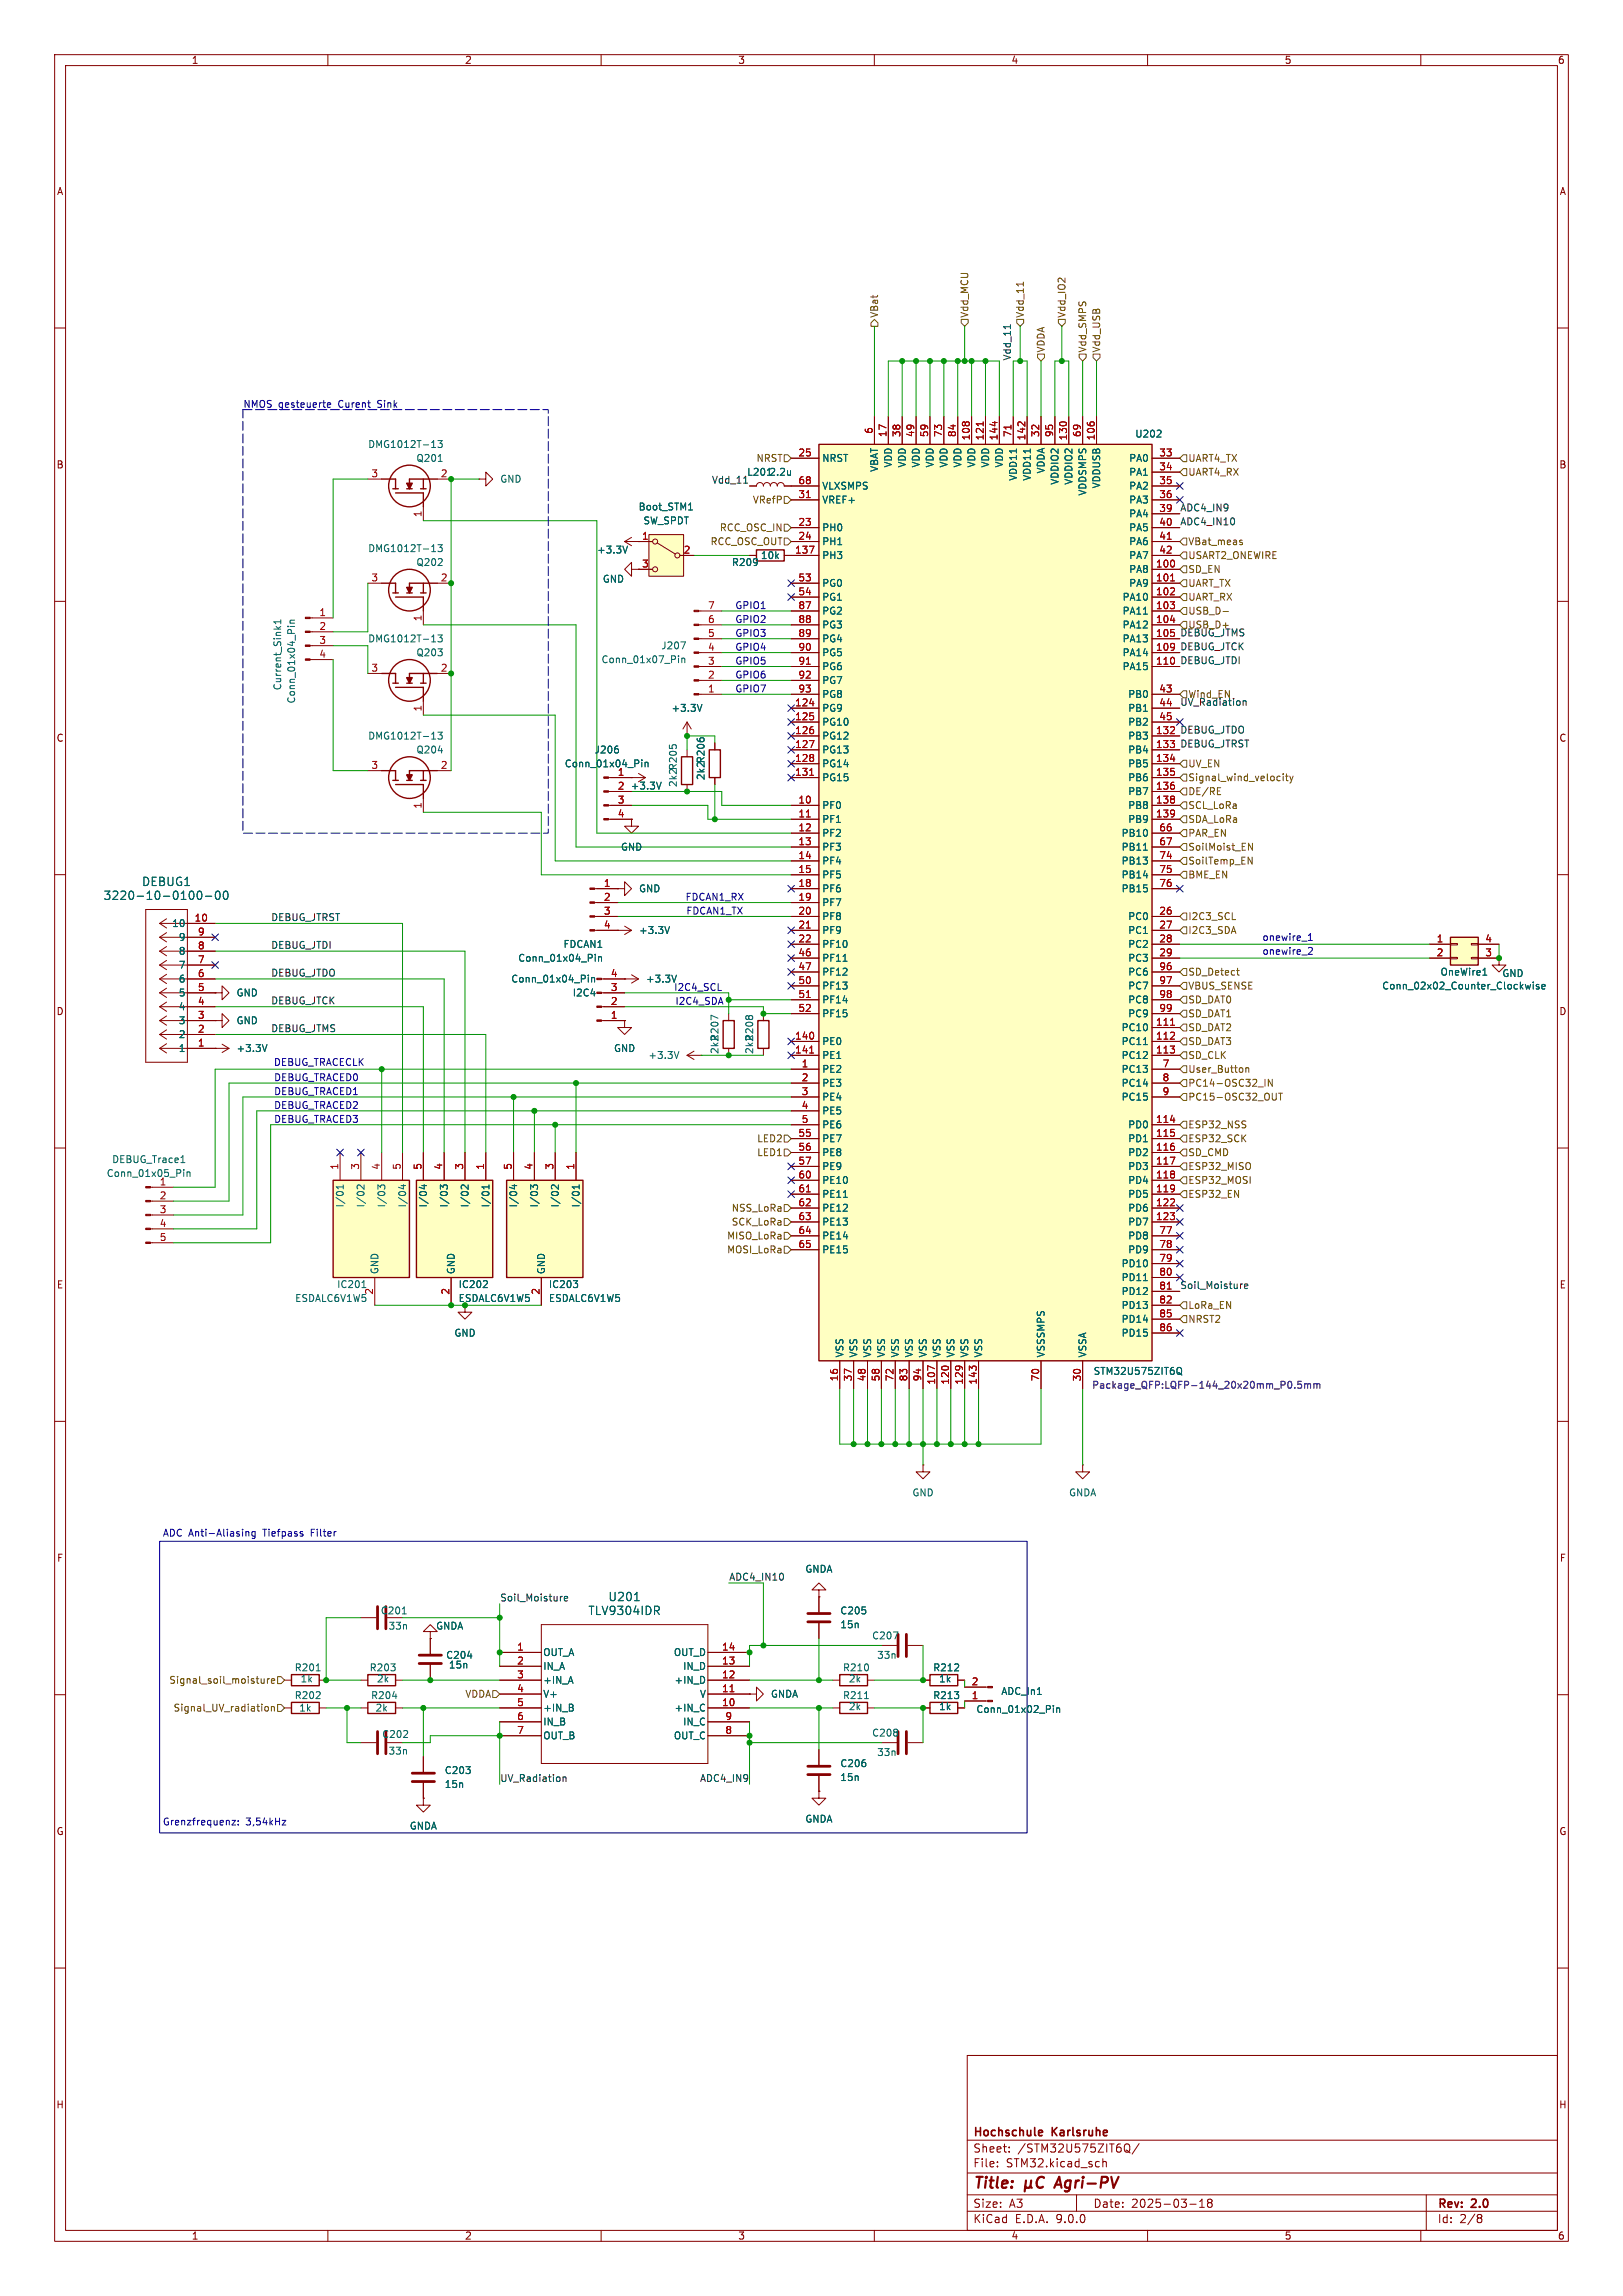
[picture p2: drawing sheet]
<svg xmlns="http://www.w3.org/2000/svg" width="297mm" height="420mm" viewBox="0 0 297 420" stroke-linecap="round" stroke-linejoin="round" font-family="sans-serif">
<defs><g id="words">
<g font-size="2.8" fill="#840000">
<text x="178" y="400.9">Title:</text>
<text x="194.1" y="400.9">Agri-PV</text>
</g>
<g font-size="2.1" fill="#006464">
<text x="18.9" y="164.8">3220-10-0100-00</text>
<text x="25.9" y="162.3">DEBUG1</text>
<text x="111.2" y="293.1">U201</text>
<text x="107.6" y="295.6">TLV9304IDR</text>
</g>
<g font-size="2.1" fill="#840000">
<text x="178" y="394">Sheet:</text>
<text x="178" y="391.2">Hochschule</text>
<text x="186.2" y="394">/STM32U575ZIT6Q/</text>
<text x="192.6" y="391.2">Karlsruhe</text>
<text x="178" y="396.7">File:</text>
<text x="184.1" y="396.7">STM32.kicad_sch</text>
<text x="178" y="406.9">KiCad</text>
<text x="178" y="404.1">Size:</text>
<text x="184.7" y="404.1">A3</text>
<text x="185.7" y="406.9">E.D.A.</text>
<text x="193.3" y="406.9">9.0.0</text>
<text x="200" y="404.1">Date:</text>
<text x="207" y="404.1">2025-03-18</text>
<text x="263" y="404.3">Rev:</text>
<text x="263" y="406.9">Id:</text>
<text x="267.1" y="406.9">2/8</text>
<text x="269.4" y="404.3">2.0</text>
</g>
<g font-size="1.8" fill="#840000">
<text x="35" y="11.9">1</text>
<text x="85" y="11.9">2</text>
<text x="135" y="11.9">3</text>
<text x="185" y="11.9">4</text>
<text x="235" y="11.9">5</text>
<text x="285" y="11.9">6</text>
<text x="10.3" y="35.9">A</text>
<text x="285.3" y="35.9">A</text>
<text x="10.3" y="85.9">B</text>
<text x="285.3" y="85.9">B</text>
<text x="10.3" y="135.9">C</text>
<text x="285.3" y="135.9">C</text>
<text x="10.3" y="185.9">D</text>
<text x="285.3" y="185.9">D</text>
<text x="10.3" y="235.9">E</text>
<text x="83.8" y="238.4">ESDALC6V1W5</text>
<text x="285.3" y="235.9">E</text>
<text x="10.3" y="285.9">F</text>
<text x="285.3" y="285.9">F</text>
<text x="10.3" y="335.9">G</text>
<text x="285.3" y="335.9">G</text>
<text x="10.2" y="385.9">H</text>
<text x="285.2" y="385.9">H</text>
<text x="35" y="409.9">1</text>
<text x="85" y="409.9">2</text>
<text x="135" y="409.9">3</text>
<text x="185" y="409.9">4</text>
<text x="235" y="409.9">5</text>
<text x="285" y="409.9">6</text>
</g>
<g font-size="1.8" fill="#725600">
<text x="160.9" y="58.2" transform="rotate(-90 160.9 58.2)">VBat</text>
<text x="177.4" y="58.2" transform="rotate(-90 177.4 58.2)">Vdd_MCU</text>
<text x="187.6" y="58.2" transform="rotate(-90 187.6 58.2)">Vdd_11</text>
<text x="195.2" y="58.2" transform="rotate(-90 195.2 58.2)">Vdd_IO2</text>
<text x="191.4" y="64.6" transform="rotate(-90 191.4 64.6)">VDDA</text>
<text x="199" y="64.6" transform="rotate(-90 199 64.6)">Vdd_SMPS</text>
<text x="201.5" y="64.6" transform="rotate(-90 201.5 64.6)">Vdd_USB</text>
<text x="138.3" y="84.7">NRST</text>
<text x="217.4" y="87.2">UART4_RX</text>
<text x="217.4" y="84.7">UART4_TX</text>
<text x="137.7" y="92.3">VRefP</text>
<text x="129.9" y="99.9">RCC_OSC_OUT</text>
<text x="131.6" y="97.4">RCC_OSC_IN</text>
<text x="217.4" y="99.9">VBat_meas</text>
<text x="217.4" y="105">SD_EN</text>
<text x="217.4" y="107.5">UART_TX</text>
<text x="217.4" y="102.5">USART2_ONEWIRE</text>
<text x="217.4" y="112.6">USB_D-</text>
<text x="217.4" y="110.1">UART_RX</text>
<text x="217.4" y="140.6">UV_EN</text>
<text x="217.4" y="143.1">Signal_wind_velocity</text>
<text x="217.4" y="145.6">DE/RE</text>
<text x="217.4" y="148.2">SCL_LoRa</text>
<text x="217.4" y="153.3">PAR_EN</text>
<text x="217.4" y="150.7">SDA_LoRa</text>
<text x="217.4" y="155.8">SoilMoist_EN</text>
<text x="217.4" y="158.3">SoilTemp_EN</text>
<text x="217.4" y="160.9">BME_EN</text>
<text x="217.4" y="171">I2C3_SDA</text>
<text x="217.4" y="168.5">I2C3_SCL</text>
<text x="217.4" y="178.7">SD_Detect</text>
<text x="217.4" y="181.2">VBUS_SENSE</text>
<text x="217.4" y="183.7">SD_DAT0</text>
<text x="217.4" y="191.4">SD_DAT3</text>
<text x="217.4" y="188.8">SD_DAT2</text>
<text x="217.4" y="186.3">SD_DAT1</text>
<text x="217.4" y="196.4">User_Button</text>
<text x="217.4" y="193.9">SD_CLK</text>
<text x="217.4" y="201.5">PC15-OSC32_OUT</text>
<text x="217.4" y="199">PC14-OSC32_IN</text>
<text x="138.5" y="209.1">LED2</text>
<text x="217.4" y="209.1">ESP32_SCK</text>
<text x="217.4" y="206.6">ESP32_NSS</text>
<text x="138.5" y="211.7">LED1</text>
<text x="217.4" y="214.2">ESP32_MISO</text>
<text x="217.4" y="211.7">SD_CMD</text>
<text x="133.8" y="221.8">NSS_LoRa</text>
<text x="217.4" y="219.3">ESP32_EN</text>
<text x="217.4" y="216.8">ESP32_MOSI</text>
<text x="133" y="226.9">MISO_LoRa</text>
<text x="133.8" y="224.4">SCK_LoRa</text>
<text x="133" y="229.5">MOSI_LoRa</text>
<text x="217.4" y="239.6">LoRa_EN</text>
<text x="217.4" y="242.2">NRST2</text>
<text x="30.9" y="308.2">Signal_soil_moisture</text>
<text x="85.1" y="310.7">VDDA</text>
<text x="31.7" y="313.3">Signal_UV_radiation</text>
</g>
<g font-size="1.8" fill="#0f0f0f">
<text x="185.1" y="66" transform="rotate(-90 185.1 66)">Vdd_11</text>
<text x="130.2" y="88.6">Vdd_11</text>
<text x="215.9" y="93.6">ADC4_IN9</text>
<text x="215.9" y="96.2">ADC4_IN10</text>
<text x="215.9" y="119">DEBUG_JTCK</text>
<text x="215.9" y="116.5">DEBUG_JTMS</text>
<text x="217.4" y="115.2">USB_D+</text>
<text x="215.9" y="121.6">DEBUG_JTDI</text>
<text x="215.9" y="129.2">UV_Radiation</text>
<text x="217.4" y="127.9">Wind_EN</text>
<text x="215.9" y="136.8">DEBUG_JTRST</text>
<text x="215.9" y="134.3">DEBUG_JTDO</text>
<text x="49.5" y="173.6">DEBUG_JTDI</text>
<text x="49.5" y="168.6">DEBUG_JTRST</text>
<text x="49.5" y="178.7">DEBUG_JTDO</text>
<text x="49.5" y="183.8">DEBUG_JTCK</text>
<text x="49.5" y="188.9">DEBUG_JTMS</text>
<text x="215.9" y="235.9">Soil_Moisture</text>
<text x="91.4" y="293">Soil_Moisture</text>
<text x="133.3" y="289.2">ADC4_IN10</text>
<text x="91.4" y="326">UV_Radiation</text>
<text x="128" y="326">ADC4_IN9</text>
</g>
<g font-size="1.8" fill="#0000c2">
<text x="44.4" y="74.7">NMOS gesteuerte</text>
<text x="62" y="74.7">Curent</text>
<text x="69.4" y="74.7">Sink</text>
<text x="134.5" y="111.6">GPIO1</text>
<text x="134.5" y="114.2">GPIO2</text>
<text x="134.5" y="116.7">GPIO3</text>
<text x="134.5" y="119.2">GPIO4</text>
<text x="134.5" y="121.8">GPIO5</text>
<text x="134.5" y="124.3">GPIO6</text>
<text x="134.5" y="126.9">GPIO7</text>
<text x="125.4" y="165">FDCAN1_RX</text>
<text x="125.5" y="167.5">FDCAN1_TX</text>
<text x="230.9" y="172.3">onewire_1</text>
<text x="230.9" y="174.9">onewire_2</text>
<text x="123.3" y="181.5">I2C4_SCL</text>
<text x="123.5" y="184">I2C4_SDA</text>
<text x="50" y="195.2">DEBUG_TRACECLK</text>
<text x="50.1" y="198">DEBUG_TRACED0</text>
<text x="50.1" y="200.5">DEBUG_TRACED1</text>
<text x="50.1" y="203.1">DEBUG_TRACED2</text>
<text x="50.1" y="205.6">DEBUG_TRACED3</text>
<text x="29.7" y="281.3">ADC Anti-Aliasing</text>
<text x="48.3" y="281.3">Tiefpass</text>
<text x="57.2" y="281.3">Filter</text>
<text x="29.7" y="334.1">Grenzfrequenz:</text>
<text x="45" y="334.1">3,54kHz</text>
</g>
<g font-size="1.8" fill="#006464">
<text x="67.3" y="82.1">DMG1012T-13</text>
<text x="207.7" y="80.2">U202</text>
<text x="76.1" y="84.7">Q201</text>
<text x="91.4" y="88.5">GND</text>
<text x="136.6" y="87.2">L2012.2u</text>
<text x="150.4" y="84.7">NRST</text>
<text x="150.4" y="89.8">VLXSMPS</text>
<text x="160.9" y="86.4" transform="rotate(-90 160.9 86.4)">VBAT</text>
<text x="163.4" y="85.6" transform="rotate(-90 163.4 85.6)">VDD</text>
<text x="166" y="85.6" transform="rotate(-90 166 85.6)">VDD</text>
<text x="168.5" y="85.6" transform="rotate(-90 168.5 85.6)">VDD</text>
<text x="171" y="85.6" transform="rotate(-90 171 85.6)">VDD</text>
<text x="173.6" y="85.6" transform="rotate(-90 173.6 85.6)">VDD</text>
<text x="176.1" y="85.6" transform="rotate(-90 176.1 85.6)">VDD</text>
<text x="178.7" y="85.6" transform="rotate(-90 178.7 85.6)">VDD</text>
<text x="181.2" y="85.6" transform="rotate(-90 181.2 85.6)">VDD</text>
<text x="183.7" y="85.6" transform="rotate(-90 183.7 85.6)">VDD</text>
<text x="186.3" y="88" transform="rotate(-90 186.3 88)">VDD11</text>
<text x="188.8" y="88" transform="rotate(-90 188.8 88)">VDD11</text>
<text x="191.4" y="86.7" transform="rotate(-90 191.4 86.7)">VDDA</text>
<text x="193.9" y="88.8" transform="rotate(-90 193.9 88.8)">VDDIO2</text>
<text x="196.4" y="88.8" transform="rotate(-90 196.4 88.8)">VDDIO2</text>
<text x="201.5" y="89.4" transform="rotate(-90 201.5 89.4)">VDDUSB</text>
<text x="206.5" y="84.7">PA0</text>
<text x="206.5" y="87.2">PA1</text>
<text x="206.5" y="89.8">PA2</text>
<text x="116.8" y="93.6">Boot_STM1</text>
<text x="150.4" y="92.3">VREF+</text>
<text x="199" y="90.8" transform="rotate(-90 199 90.8)">VDDSMPS</text>
<text x="206.5" y="92.3">PA3</text>
<text x="206.5" y="94.8">PA4</text>
<text x="67.3" y="101.2">DMG1012T-13</text>
<text x="109.2" y="101.4">+3.3V</text>
<text x="117.6" y="96.1">SW_SPDT</text>
<text x="150.4" y="97.4">PH0</text>
<text x="150.4" y="99.9">PH1</text>
<text x="206.5" y="97.4">PA5</text>
<text x="206.5" y="99.9">PA6</text>
<text x="76.1" y="103.7">Q202</text>
<text x="110.2" y="106.8">GND</text>
<text x="133.8" y="103.7">R209</text>
<text x="139.1" y="102.5">10k</text>
<text x="150.4" y="102.5">PH3</text>
<text x="150.4" y="107.5">PG0</text>
<text x="206.5" y="102.5">PA7</text>
<text x="206.5" y="105">PA8</text>
<text x="206.5" y="107.5">PA9</text>
<text x="150.4" y="110.1">PG1</text>
<text x="150.4" y="112.6">PG2</text>
<text x="205.3" y="110.1">PA10</text>
<text x="205.3" y="112.6">PA11</text>
<text x="67.3" y="117.7">DMG1012T-13</text>
<text x="120.9" y="119">J207</text>
<text x="150.4" y="115.2">PG3</text>
<text x="150.4" y="117.7">PG4</text>
<text x="205.3" y="115.2">PA12</text>
<text x="205.3" y="117.7">PA13</text>
<text x="76.1" y="120.2">Q203</text>
<text x="110" y="121.5">Conn_01x07_Pin</text>
<text x="150.4" y="120.2">PG5</text>
<text x="150.4" y="122.8">PG6</text>
<text x="150.4" y="125.3">PG7</text>
<text x="205.3" y="120.2">PA14</text>
<text x="205.3" y="122.8">PA15</text>
<text x="51.7" y="126.4" transform="rotate(-90 51.7 126.4)">Current_Sink1</text>
<text x="54.2" y="128.8" transform="rotate(-90 54.2 128.8)">Conn_01x04_Pin</text>
<text x="122.8" y="130.4">+3.3V</text>
<text x="150.4" y="127.9">PG8</text>
<text x="150.4" y="130.4">PG9</text>
<text x="206.4" y="127.9">PB0</text>
<text x="206.4" y="130.4">PB1</text>
<text x="67.3" y="135.5">DMG1012T-13</text>
<text x="150.4" y="132.9">PG10</text>
<text x="150.4" y="135.5">PG12</text>
<text x="206.4" y="132.9">PB2</text>
<text x="206.4" y="135.5">PB3</text>
<text x="76.1" y="138">Q204</text>
<text x="103.3" y="140.6">Conn_01x04_Pin</text>
<text x="108.7" y="138">J206</text>
<text x="129.1" y="142.8" transform="rotate(-90 129.1 142.8)">2k2R206</text>
<text x="150.4" y="138">PG13</text>
<text x="150.4" y="140.6">PG14</text>
<text x="150.4" y="143.1">PG15</text>
<text x="206.4" y="138">PB4</text>
<text x="206.4" y="140.6">PB5</text>
<text x="206.4" y="143.1">PB6</text>
<text x="115.3" y="144.6">+3.3V</text>
<text x="124.1" y="144.1" transform="rotate(-90 124.1 144.1)">2k2R205</text>
<text x="150.4" y="148.2">PF0</text>
<text x="206.4" y="145.6">PB7</text>
<text x="206.4" y="148.2">PB8</text>
<text x="113.5" y="155.8">GND</text>
<text x="150.4" y="150.7">PF1</text>
<text x="150.4" y="153.3">PF2</text>
<text x="150.4" y="155.8">PF3</text>
<text x="205.1" y="153.3">PB10</text>
<text x="205.1" y="155.8">PB11</text>
<text x="206.4" y="150.7">PB9</text>
<text x="150.4" y="158.3">PF4</text>
<text x="150.4" y="160.9">PF5</text>
<text x="205.1" y="158.3">PB13</text>
<text x="205.1" y="160.9">PB14</text>
<text x="116.8" y="163.4">GND</text>
<text x="150.4" y="163.4">PF6</text>
<text x="150.4" y="166">PF7</text>
<text x="205.1" y="163.4">PB15</text>
<text x="31.4" y="169.8">10</text>
<text x="32.6" y="172.3">9</text>
<text x="103" y="173.6">FDCAN1</text>
<text x="116.8" y="171">+3.3V</text>
<text x="150.4" y="168.5">PF8</text>
<text x="150.4" y="171">PF9</text>
<text x="150.4" y="173.6">PF10</text>
<text x="206.4" y="168.5">PC0</text>
<text x="206.4" y="171">PC1</text>
<text x="206.4" y="173.6">PC2</text>
<text x="32.6" y="179.9">6</text>
<text x="32.6" y="177.4">7</text>
<text x="32.6" y="174.9">8</text>
<text x="93.5" y="179.9">Conn_01x04_Pin</text>
<text x="94.7" y="176.1">Conn_01x04_Pin</text>
<text x="118.1" y="179.9">+3.3V</text>
<text x="150.4" y="176.1">PF11</text>
<text x="150.4" y="178.7">PF12</text>
<text x="206.4" y="176.1">PC3</text>
<text x="206.4" y="178.7">PC6</text>
<text x="263.5" y="178.7">OneWire1</text>
<text x="274.8" y="178.9">GND</text>
<text x="32.6" y="185">4</text>
<text x="32.6" y="182.5">5</text>
<text x="43.2" y="182.5">GND</text>
<text x="104.7" y="182.5">I2C4</text>
<text x="150.4" y="181.2">PF13</text>
<text x="150.4" y="183.7">PF14</text>
<text x="206.4" y="181.2">PC7</text>
<text x="206.4" y="183.7">PC8</text>
<text x="252.8" y="181.2">Conn_02x02_Counter_Clockwise</text>
<text x="32.6" y="190.1">2</text>
<text x="32.6" y="187.6">3</text>
<text x="43.2" y="187.6">GND</text>
<text x="150.4" y="186.3">PF15</text>
<text x="150.4" y="191.4">PE0</text>
<text x="205.1" y="188.8">PC10</text>
<text x="205.1" y="191.4">PC11</text>
<text x="206.4" y="186.3">PC9</text>
<text x="32.6" y="192.6">1</text>
<text x="43.2" y="192.6">+3.3V</text>
<text x="112.3" y="192.6">GND</text>
<text x="118.6" y="193.9">+3.3V</text>
<text x="131.7" y="192.9" transform="rotate(-90 131.7 192.9)">2k2R207</text>
<text x="138" y="192.9" transform="rotate(-90 138 192.9)">2k2R208</text>
<text x="150.4" y="193.9">PE1</text>
<text x="150.4" y="196.4">PE2</text>
<text x="205.1" y="193.9">PC12</text>
<text x="205.1" y="196.4">PC13</text>
<text x="150.4" y="199">PE3</text>
<text x="150.4" y="201.5">PE4</text>
<text x="205.1" y="199">PC14</text>
<text x="205.1" y="201.5">PC15</text>
<text x="150.4" y="204.1">PE5</text>
<text x="150.4" y="206.6">PE6</text>
<text x="150.4" y="209.1">PE7</text>
<text x="206.4" y="206.6">PD0</text>
<text x="206.4" y="209.1">PD1</text>
<text x="19.4" y="215.5">Conn_01x05_Pin</text>
<text x="20.4" y="213">DEBUG_Trace1</text>
<text x="150.4" y="211.7">PE8</text>
<text x="150.4" y="214.2">PE9</text>
<text x="206.4" y="211.7">PD2</text>
<text x="206.4" y="214.2">PD3</text>
<text x="29.1" y="216.9">1</text>
<text x="63.1" y="221" transform="rotate(-90 63.1 221)">I/01</text>
<text x="66.9" y="221" transform="rotate(-90 66.9 221)">I/02</text>
<text x="70.7" y="221" transform="rotate(-90 70.7 221)">I/03</text>
<text x="74.5" y="221" transform="rotate(-90 74.5 221)">I/04</text>
<text x="78.3" y="221" transform="rotate(-90 78.3 221)">I/04</text>
<text x="82.1" y="221" transform="rotate(-90 82.1 221)">I/03</text>
<text x="86" y="221" transform="rotate(-90 86 221)">I/02</text>
<text x="89.8" y="221" transform="rotate(-90 89.8 221)">I/01</text>
<text x="94.8" y="221" transform="rotate(-90 94.8 221)">I/04</text>
<text x="98.7" y="221" transform="rotate(-90 98.7 221)">I/03</text>
<text x="102.5" y="221" transform="rotate(-90 102.5 221)">I/02</text>
<text x="106.3" y="221" transform="rotate(-90 106.3 221)">I/01</text>
<text x="150.4" y="216.8">PE10</text>
<text x="150.4" y="219.3">PE11</text>
<text x="150.4" y="221.8">PE12</text>
<text x="206.4" y="216.8">PD4</text>
<text x="206.4" y="219.3">PD5</text>
<text x="206.4" y="221.8">PD6</text>
<text x="150.4" y="224.4">PE13</text>
<text x="150.4" y="226.9">PE14</text>
<text x="206.4" y="224.4">PD7</text>
<text x="206.4" y="226.9">PD8</text>
<text x="69.4" y="233.2" transform="rotate(-90 69.4 233.2)">GND</text>
<text x="83.4" y="233.2" transform="rotate(-90 83.4 233.2)">GND</text>
<text x="99.9" y="233.2" transform="rotate(-90 99.9 233.2)">GND</text>
<text x="150.4" y="229.5">PE15</text>
<text x="205.1" y="232">PD10</text>
<text x="206.4" y="229.5">PD9</text>
<text x="53.9" y="238.4">ESDALC6V1W5</text>
<text x="61.6" y="235.8">IC201</text>
<text x="68.3" y="236.9" transform="rotate(-90 68.3 236.9)">2</text>
<text x="83.8" y="235.8">IC202</text>
<text x="100.3" y="235.8">IC203</text>
<text x="100.3" y="238.4">ESDALC6V1W5</text>
<text x="205.1" y="234.5">PD11</text>
<text x="205.1" y="237.1">PD12</text>
<text x="205.1" y="239.6">PD13</text>
<text x="83.1" y="244.7">GND</text>
<text x="205.1" y="242.2">PD14</text>
<text x="205.1" y="244.7">PD15</text>
<text x="154.5" y="248.4" transform="rotate(-90 154.5 248.4)">VSS</text>
<text x="157.1" y="248.4" transform="rotate(-90 157.1 248.4)">VSS</text>
<text x="159.6" y="248.4" transform="rotate(-90 159.6 248.4)">VSS</text>
<text x="162.2" y="248.4" transform="rotate(-90 162.2 248.4)">VSS</text>
<text x="164.7" y="248.4" transform="rotate(-90 164.7 248.4)">VSS</text>
<text x="167.2" y="248.4" transform="rotate(-90 167.2 248.4)">VSS</text>
<text x="169.8" y="248.4" transform="rotate(-90 169.8 248.4)">VSS</text>
<text x="172.3" y="248.4" transform="rotate(-90 172.3 248.4)">VSS</text>
<text x="174.9" y="248.4" transform="rotate(-90 174.9 248.4)">VSS</text>
<text x="177.4" y="248.4" transform="rotate(-90 177.4 248.4)">VSS</text>
<text x="179.9" y="248.4" transform="rotate(-90 179.9 248.4)">VSS</text>
<text x="191.4" y="248.4" transform="rotate(-90 191.4 248.4)">VSSSMPS</text>
<text x="199" y="248.4" transform="rotate(-90 199 248.4)">VSSA</text>
<text x="200" y="251.7">STM32U575ZIT6Q</text>
<text x="166.9" y="273.9">GND</text>
<text x="195.5" y="273.9">GNDA</text>
<text x="147.3" y="287.9">GNDA</text>
<text x="69.6" y="295.5">C201</text>
<text x="71" y="298.3">33n</text>
<text x="79.7" y="298.3">GNDA</text>
<text x="153.7" y="295.5">C205</text>
<text x="153.7" y="298">15n</text>
<text x="53.8" y="305.9">R201</text>
<text x="67.6" y="305.9">R203</text>
<text x="81.5" y="303.6">C204</text>
<text x="82.1" y="305.4">15n</text>
<text x="99.3" y="303.1">OUT_A</text>
<text x="99.3" y="305.7">IN_A</text>
<text x="123.2" y="303.1">OUT_D</text>
<text x="124.9" y="305.7">IN_D</text>
<text x="154.2" y="305.9">R210</text>
<text x="159.5" y="300.1">C207</text>
<text x="160.4" y="303.6">33n</text>
<text x="170.7" y="305.9">R212</text>
<text x="53.8" y="311">R202</text>
<text x="54.9" y="307.9">1k</text>
<text x="67.8" y="311">R204</text>
<text x="68.9" y="307.9">2k</text>
<text x="99.3" y="308.2">+IN_A</text>
<text x="99.3" y="310.7">V+</text>
<text x="123.3" y="308.2">+IN_D</text>
<text x="128" y="310.7">V</text>
<text x="141" y="310.7">GNDA</text>
<text x="154.2" y="311">R211</text>
<text x="155.2" y="307.9">2k</text>
<text x="170.7" y="311">R213</text>
<text x="171.8" y="307.9">1k</text>
<text x="183.1" y="310.2">ADC_In1</text>
<text x="54.7" y="313.3">1k</text>
<text x="68.6" y="313.3">2k</text>
<text x="99.3" y="313.3">+IN_B</text>
<text x="99.3" y="315.8">IN_B</text>
<text x="123.3" y="313.3">+IN_C</text>
<text x="124.9" y="315.8">IN_C</text>
<text x="155.2" y="313">2k</text>
<text x="159.5" y="317.9">C208</text>
<text x="171.8" y="313">1k</text>
<text x="178.6" y="313.5">Conn_01x02_Pin</text>
<text x="69.8" y="318.1">C202</text>
<text x="71" y="321.2">33n</text>
<text x="99.3" y="318.4">OUT_B</text>
<text x="123.2" y="318.4">OUT_C</text>
<text x="153.7" y="323.4">C206</text>
<text x="160.4" y="321.4">33n</text>
<text x="81.3" y="324.7">C203</text>
<text x="81.3" y="327.3">15n</text>
<text x="153.7" y="326">15n</text>
<text x="74.9" y="334.9">GNDA</text>
<text x="147.3" y="333.6">GNDA</text>
</g>
<g font-size="1.8" fill="#a90000">
<text x="146" y="83.6">25</text>
<text x="159.8" y="79.4" transform="rotate(-90 159.8 79.4)">6</text>
<text x="162.3" y="80.1" transform="rotate(-90 162.3 80.1)">17</text>
<text x="164.8" y="80.1" transform="rotate(-90 164.8 80.1)">38</text>
<text x="167.4" y="80.1" transform="rotate(-90 167.4 80.1)">49</text>
<text x="169.9" y="80.1" transform="rotate(-90 169.9 80.1)">59</text>
<text x="172.5" y="80.1" transform="rotate(-90 172.5 80.1)">73</text>
<text x="175" y="80.1" transform="rotate(-90 175 80.1)">84</text>
<text x="177.5" y="80.7" transform="rotate(-90 177.5 80.7)">108</text>
<text x="180.1" y="80.7" transform="rotate(-90 180.1 80.7)">121</text>
<text x="182.6" y="80.7" transform="rotate(-90 182.6 80.7)">144</text>
<text x="185.2" y="80.1" transform="rotate(-90 185.2 80.1)">71</text>
<text x="187.7" y="80.7" transform="rotate(-90 187.7 80.7)">142</text>
<text x="190.2" y="80.1" transform="rotate(-90 190.2 80.1)">32</text>
<text x="192.8" y="80.1" transform="rotate(-90 192.8 80.1)">95</text>
<text x="195.3" y="80.7" transform="rotate(-90 195.3 80.7)">130</text>
<text x="197.9" y="80.1" transform="rotate(-90 197.9 80.1)">69</text>
<text x="200.4" y="80.7" transform="rotate(-90 200.4 80.7)">106</text>
<text x="212" y="83.6">33</text>
<text x="67.9" y="87.4">3</text>
<text x="80.6" y="87.4">2</text>
<text x="146" y="88.6">68</text>
<text x="212" y="86.1">34</text>
<text x="212" y="88.6">35</text>
<text x="77.2" y="94.7" transform="rotate(-90 77.2 94.7)">1</text>
<text x="146" y="91.2">31</text>
<text x="212" y="91.2">36</text>
<text x="212" y="93.7">39</text>
<text x="117.4" y="98.8">1</text>
<text x="125" y="101.3">2</text>
<text x="145.4" y="101.3">137</text>
<text x="146" y="96.3">23</text>
<text x="146" y="98.8">24</text>
<text x="212" y="96.3">40</text>
<text x="212" y="98.8">41</text>
<text x="212" y="101.3">42</text>
<text x="67.9" y="106.4">3</text>
<text x="80.6" y="106.4">2</text>
<text x="117.4" y="103.9">3</text>
<text x="146" y="106.4">53</text>
<text x="211.4" y="103.9">100</text>
<text x="211.4" y="106.4">101</text>
<text x="58.3" y="112.8">1</text>
<text x="77.2" y="113.7" transform="rotate(-90 77.2 113.7)">1</text>
<text x="129.5" y="111.5">7</text>
<text x="146" y="109">54</text>
<text x="146" y="111.5">87</text>
<text x="211.4" y="109">102</text>
<text x="211.4" y="111.5">103</text>
<text x="58.3" y="115.3">2</text>
<text x="58.3" y="117.9">3</text>
<text x="129.5" y="119.1">4</text>
<text x="129.5" y="116.6">5</text>
<text x="129.5" y="114">6</text>
<text x="146" y="114">88</text>
<text x="146" y="116.6">89</text>
<text x="146" y="119.1">90</text>
<text x="211.4" y="114">104</text>
<text x="211.4" y="116.6">105</text>
<text x="211.4" y="119.1">109</text>
<text x="58.3" y="120.4">4</text>
<text x="67.9" y="122.9">3</text>
<text x="80.6" y="122.9">2</text>
<text x="129.5" y="124.2">2</text>
<text x="129.5" y="121.7">3</text>
<text x="146" y="121.7">91</text>
<text x="146" y="124.2">92</text>
<text x="211.4" y="121.7">110</text>
<text x="77.2" y="130.2" transform="rotate(-90 77.2 130.2)">1</text>
<text x="129.5" y="126.7">1</text>
<text x="145.4" y="129.3">124</text>
<text x="145.4" y="131.8">125</text>
<text x="146" y="126.7">93</text>
<text x="212" y="126.7">43</text>
<text x="212" y="129.3">44</text>
<text x="212" y="131.8">45</text>
<text x="145.4" y="134.4">126</text>
<text x="145.4" y="136.9">127</text>
<text x="211.4" y="134.4">132</text>
<text x="211.4" y="136.9">133</text>
<text x="67.9" y="140.7">3</text>
<text x="80.6" y="140.7">2</text>
<text x="113" y="142">1</text>
<text x="145.4" y="139.4">128</text>
<text x="145.4" y="142">131</text>
<text x="211.4" y="139.4">134</text>
<text x="211.4" y="142">135</text>
<text x="77.2" y="148" transform="rotate(-90 77.2 148)">1</text>
<text x="113" y="144.5">2</text>
<text x="113" y="147.1">3</text>
<text x="113" y="149.6">4</text>
<text x="146" y="147.1">10</text>
<text x="146" y="149.6">11</text>
<text x="211.4" y="144.5">136</text>
<text x="211.4" y="147.1">138</text>
<text x="211.4" y="149.6">139</text>
<text x="146" y="152.1">12</text>
<text x="146" y="154.7">13</text>
<text x="212" y="152.1">66</text>
<text x="212" y="154.7">67</text>
<text x="146" y="157.2">14</text>
<text x="146" y="159.8">15</text>
<text x="212" y="157.2">74</text>
<text x="212" y="159.8">75</text>
<text x="110.4" y="162.3">1</text>
<text x="110.4" y="164.8">2</text>
<text x="110.4" y="167.4">3</text>
<text x="146" y="162.3">18</text>
<text x="146" y="164.8">19</text>
<text x="146" y="167.4">20</text>
<text x="212" y="162.3">76</text>
<text x="212" y="167.4">26</text>
<text x="35.5" y="168.7">10</text>
<text x="36.1" y="173.7">8</text>
<text x="36.1" y="171.2">9</text>
<text x="110.4" y="169.9">4</text>
<text x="146" y="169.9">21</text>
<text x="146" y="172.5">22</text>
<text x="212" y="169.9">27</text>
<text x="212" y="172.5">28</text>
<text x="262.8" y="172.5">1</text>
<text x="271.7" y="172.5">4</text>
<text x="36.1" y="178.8">6</text>
<text x="36.1" y="176.3">7</text>
<text x="111.7" y="178.8">4</text>
<text x="146" y="175">46</text>
<text x="146" y="177.5">47</text>
<text x="212" y="175">29</text>
<text x="212" y="177.5">96</text>
<text x="262.8" y="175">2</text>
<text x="271.7" y="175">3</text>
<text x="36.1" y="183.9">4</text>
<text x="36.1" y="181.4">5</text>
<text x="111.7" y="183.9">2</text>
<text x="111.7" y="181.4">3</text>
<text x="146" y="180.1">50</text>
<text x="146" y="182.6">51</text>
<text x="146" y="185.2">52</text>
<text x="212" y="180.1">97</text>
<text x="212" y="182.6">98</text>
<text x="212" y="185.2">99</text>
<text x="36.1" y="191.5">1</text>
<text x="36.1" y="189">2</text>
<text x="36.1" y="186.4">3</text>
<text x="111.7" y="186.4">1</text>
<text x="145.4" y="190.2">140</text>
<text x="211.4" y="187.7">111</text>
<text x="211.4" y="190.2">112</text>
<text x="145.4" y="192.8">141</text>
<text x="146.6" y="195.3">1</text>
<text x="146.6" y="197.9">2</text>
<text x="211.4" y="192.8">113</text>
<text x="212.7" y="195.3">7</text>
<text x="212.7" y="197.9">8</text>
<text x="146.6" y="200.4">3</text>
<text x="146.6" y="202.9">4</text>
<text x="212.7" y="200.4">9</text>
<text x="146" y="208">55</text>
<text x="146.6" y="205.5">5</text>
<text x="211.4" y="205.5">114</text>
<text x="211.4" y="208">115</text>
<text x="62" y="214.1" transform="rotate(-90 62 214.1)">1</text>
<text x="65.8" y="214.1" transform="rotate(-90 65.8 214.1)">3</text>
<text x="69.6" y="214.1" transform="rotate(-90 69.6 214.1)">4</text>
<text x="73.4" y="214.1" transform="rotate(-90 73.4 214.1)">5</text>
<text x="77.2" y="214.1" transform="rotate(-90 77.2 214.1)">5</text>
<text x="81" y="214.1" transform="rotate(-90 81 214.1)">4</text>
<text x="84.8" y="214.1" transform="rotate(-90 84.8 214.1)">3</text>
<text x="88.6" y="214.1" transform="rotate(-90 88.6 214.1)">1</text>
<text x="93.7" y="214.1" transform="rotate(-90 93.7 214.1)">5</text>
<text x="97.5" y="214.1" transform="rotate(-90 97.5 214.1)">4</text>
<text x="101.3" y="214.1" transform="rotate(-90 101.3 214.1)">3</text>
<text x="105.2" y="214.1" transform="rotate(-90 105.2 214.1)">1</text>
<text x="146" y="210.6">56</text>
<text x="146" y="213.1">57</text>
<text x="146" y="215.6">60</text>
<text x="211.4" y="210.6">116</text>
<text x="211.4" y="213.1">117</text>
<text x="211.4" y="215.6">118</text>
<text x="29.1" y="219.5">2</text>
<text x="29.1" y="222">3</text>
<text x="146" y="218.2">61</text>
<text x="146" y="220.7">62</text>
<text x="211.4" y="218.2">119</text>
<text x="211.4" y="220.7">122</text>
<text x="29.1" y="224.5">4</text>
<text x="29.1" y="227.1">5</text>
<text x="146" y="223.3">63</text>
<text x="146" y="225.8">64</text>
<text x="211.4" y="223.3">123</text>
<text x="212" y="225.8">77</text>
<text x="146" y="228.3">65</text>
<text x="212" y="228.3">78</text>
<text x="212" y="230.9">79</text>
<text x="212" y="233.4">80</text>
<text x="82.3" y="236.9" transform="rotate(-90 82.3 236.9)">2</text>
<text x="98.8" y="236.9" transform="rotate(-90 98.8 236.9)">2</text>
<text x="212" y="236">81</text>
<text x="212" y="238.5">82</text>
<text x="212" y="241">85</text>
<text x="212" y="243.6">86</text>
<text x="153.4" y="252.8" transform="rotate(-90 153.4 252.8)">16</text>
<text x="156" y="252.8" transform="rotate(-90 156 252.8)">37</text>
<text x="158.5" y="252.8" transform="rotate(-90 158.5 252.8)">48</text>
<text x="161" y="252.8" transform="rotate(-90 161 252.8)">58</text>
<text x="163.6" y="252.8" transform="rotate(-90 163.6 252.8)">72</text>
<text x="166.1" y="252.8" transform="rotate(-90 166.1 252.8)">83</text>
<text x="168.7" y="252.8" transform="rotate(-90 168.7 252.8)">94</text>
<text x="171.2" y="253.4" transform="rotate(-90 171.2 253.4)">107</text>
<text x="173.7" y="253.4" transform="rotate(-90 173.7 253.4)">120</text>
<text x="176.3" y="253.4" transform="rotate(-90 176.3 253.4)">129</text>
<text x="178.8" y="253.4" transform="rotate(-90 178.8 253.4)">143</text>
<text x="190.2" y="252.8" transform="rotate(-90 190.2 252.8)">70</text>
<text x="197.9" y="252.8" transform="rotate(-90 197.9 252.8)">30</text>
<text x="94.5" y="302">1</text>
<text x="94.5" y="304.5">2</text>
<text x="132" y="302">14</text>
<text x="132" y="304.5">13</text>
<text x="94.5" y="307.1">3</text>
<text x="94.5" y="309.6">4</text>
<text x="132" y="307.1">12</text>
<text x="132" y="309.6">11</text>
<text x="177.7" y="310.9">1</text>
<text x="177.7" y="308.4">2</text>
<text x="94.5" y="312.2">5</text>
<text x="94.5" y="314.7">6</text>
<text x="94.5" y="317.2">7</text>
<text x="132" y="312.2">10</text>
<text x="132.6" y="314.7">9</text>
<text x="132.6" y="317.2">8</text>
</g>
<text font-size="1.8" fill="#840084" x="199.8" y="254.2">Package_QFP:LQFP-144_20x20mm_P0.5mm</text>
</g></defs>
<g fill="none" stroke="#840000" stroke-width=".18">
<path d="M10 10h277v400h-277zM12 12h273v396h-273zM60 10v2M110 10v2M160 10v2M210 10v2M260 10v2M10 60h2M285 60h2M137.2 88.9h1.2a.64 .64 0 0 1 .7-.6 .64 .64 0 0 1 .6 .6 .64 .64 0 0 1 .6-.6 .64 .64 0 0 1 .7 .6 .64 .64 0 0 1 .6-.6 .64 .64 0 0 1 .6 .6 .64 .64 0 0 1 .7-.6 .64 .64 0 0 1 .6 .6h1.3M10 110h2M56.7 113h4.3"/>
<path d="M56.7 115.6h4.3M56.7 118.1h4.3M137.2 101.6h1.2M143.5 101.6h1.3M285 110h2M56.7 120.7h4.3M10 160h2M285 160h2M10 210h2M27.5 217.2h4.2M27.5 219.7h4.2M285 210h2"/>
<path d="M27.5 222.3h4.2M27.5 224.8h4.2M27.5 227.3h4.2M10 260h2M285 260h2M10 310h2M137.2 309.9h1.2v-1.3l1.3 1.3-1.3 1.3v-1.3M137.2 309.9h.1M152.4 307.3h1.3M152.4 312.4h1.3M158.7 307.3h1.3M158.7 312.4h1.3"/>
<path d="M168.9 307.3h1.3M168.9 312.4h1.3M175.3 307.3h1.2M175.3 312.4h1.2M176.5 311.2h4.2M176.5 308.6h4.2M285 310h2M10 360h2M177 376h108v32h-108zM285 360h2M177 397.5h108M177 391.5h108"/>
<path d="M182.5 396.2v.2M182.5 395.4v.2M184.7 393.5v.2M184.7 392.7v.2M201.8 394.9v1.5M201.8 395.5l.2-.1h.4l.1 1M205.7 392.7a.5 .5 0 0 1 .5-.5 .5 .5 0 0 1 .5 .5v.5a.5 .5 0 0 1-.5 .5 .5 .5 0 0 1-.5-.5M206 393.3l.3 .1 .5 .4M208.5 392.1l-1.3 1.9M60 408v2M110 408v2M160 408v2"/>
<path d="M177 404.5h108M177 401.5h108M197 401.5v3M210 408v2M217.7 403.2h1.2M219.5 403.8h.9M219.5 402.7l.5-.4v1.5M221.2 402.9l-.2 .3v.4l.2 .2 .5-.1 .1-.2-.1-.4-.2-.2M221.2 402.9l-.2-.3 .2-.3h.5l.1 .3-.3 .3M221.2 402.9h.3M260 408v2M261 401.5v6.5"/>
<path d="M270.6 405.1h.4l.2 .3-.3 .3M270.6 405.7h.3M270.9 405.7l.2 .2 .1 .4-.2 .2-.4 .1"/>
</g>
<path d="M187.6 399.9l.3 .3h.4l.3-.3M187.8 398.9l-.3 2M188.6 399.9l.2 .3M188.7 398.9l-.1 1M191.1 398.4a.88 .88 0 0 0-1.1 0 .88 .88 0 0 0-.3 .9 .69 .69 0 0 0 .3 .8 .69 .69 0 0 0 .8-.1M193.8 398.2l-.9 2" fill="none" stroke="#840000" stroke-width=".4"/>
<path d="M190.3 389.7h.4l.1 .3-.7 .2M190.7 390.6l-.4 .1" fill="none" stroke="#840000" stroke-width=".3"/>
<g fill="#840000" stroke="#840000" stroke-width=".18">
<path d="M180.7 311h.9v.3h-.9z"/>
<path d="M180.7 308.5h.9v.2h-.9z"/>
<path d="M55.9 112.9h.8v.3h-.8z"/>
<path d="M55.9 115.4h.8v.3h-.8z"/>
<path d="M55.9 118h.8v.2h-.8z"/>
<path d="M55.9 120.5h.8v.3h-.8z"/>
<path d="M26.7 217h.8v.3h-.8z"/>
<path d="M26.7 219.6h.8v.2h-.8z"/>
<path d="M26.7 222.1h.8v.3h-.8z"/>
<path d="M26.7 224.7h.8v.2h-.8z"/>
<path d="M26.7 227.2h.8v.3h-.8z"/>
</g>
<g fill="none" stroke="#006464" stroke-width=".18">
<path d="M144.7 86.1v.8M144.7 86.8l-.1 .1M50.5 114.6l.5 .5M51.4 114.6l-.5 .4M51.4 113.4v.7M51.4 113.7h-1.3l.4 .4M52.6 114.6h.2M53.1 114.6h.8M53.1 114h.8M53.9 113.4l-.8 .1v.3l.1 .2M33.1 212.7h.7M33.6 213.9v.2"/>
<path d="M33.6 214.4v.8M34.2 214.4v.8M34.2 214.5l.2-.1h.3l.1 .8M158.2 310.7h.7M192.8 312v.1M192.8 312.4v.9M193.4 312.4v.9M193.4 312.5l.2-.1 .3 .1v.8"/>
</g>
<path d="M138.4 100.6h5.1v2h-5.1zM153.7 311.4h5v2h-5zM153.7 306.3h5v2.1h-5zM170.2 306.3h5.1v2.1h-5.1zM170.2 311.4h5.1v2h-5.1z" fill="none" stroke="#840000" stroke-width=".25"/>
<path d="M118.7 97.8h6.4v7.6h-6.4z" fill="#ffffc2"/>
<g fill="none" stroke="#840000" stroke-width=".18">
<path d="M67.3 87.6h2.5M77.5 92.7v2.6M80 87.6h2.5M87.6 87.6h1.3v-1.2l1.3 1.2-1.3 1.3v-1.3M87.6 87.6h.1M114.3 99.1h5.1M114.3 99.1l1.3 .7M115.6 98.3l-1.3 .8M116.8 99.1h.1M118.7 97.8h6.4v7.6h-6.4zM120.3 99.3l3.3 2M67.3 106.7h2.5"/>
<path d="M77.5 111.8v2.5M80 106.7h2.5M115.6 104.1v-1.2l-1.3 1.2 1.3 1.3v-1.3h1.2M116.8 104.1h.1M116.8 104.1h2.6M124.5 101.6h2.5M125.7 134.6h.1M125.7 132.1l-.7 1.3M125.7 132.1l.8 1.3M125.7 132.1v2.5M39.4 191.8h.1M39.4 191.8h2.5"/>
<path d="M40.6 191l1.3 .8M41.9 191.8l-1.3 .7M78.7 298.5h1.3l-1.3-1.3-1.2 1.3h1.2v1.2M78.7 299.7h.1M78.7 299.7v2.8M78.7 304.5v2.8"/>
<circle cx="119.9" cy="99.1" r=".46"/>
<circle cx="119.9" cy="104.1" r=".46"/>
<circle cx="124" cy="101.6" r=".46"/>
</g>
<path d="M79 81.9h.7M80.1 99.6h.8l-.4 .5 .4 .1v.6l-.2 .1-.6-.1M80.1 80.6h.8l-.4 .5 .4 .1v.5l-.2 .2-.6-.2M80.2 84.4h.7M114.8 99.9l-.4 1.3M126 93.3h.7M79 100.9h.7M128.5 128.8l-.5 1.3M48.9 191.1l-.5 1.2M85.6 302.9h.8" fill="none" stroke="#006464" stroke-width=".18"/>
<g fill="none" stroke="#840000" stroke-width=".25">
<path d="M69.8 87.6h2.6v1.8M71.9 89.4h1M72.4 90.2h5.1v2.5M74.4 89.4h1M77 89.4h1M77.5 87.6v1.8M80 87.6h-5.1v1.8M69.8 106.7h2.6v1.8M71.9 108.5h1M72.4 109.2h5.1v2.6M74.4 108.5h1M77 108.5h1"/>
<path d="M77.5 106.7v1.8M80 106.7h-5.1v1.8"/>
<circle cx="74.9" cy="88.9" r="3.8"/>
<circle cx="74.9" cy="107.9" r="3.8"/>
</g>
<g fill="#840000" stroke="#840000" stroke-width=".25">
<path d="M74.4 107.4h1l-.5 1.1z"/>
<path d="M74.4 88.4h1l-.5 1z"/>
</g>
<path d="M76.7 302.8h4.1M76.7 304.3h4.1" fill="none" stroke="#840000" stroke-width=".51"/>
<path d="M92.7 215.9h14v17.8h-14z" fill="#ffffc2"/>
<path d="M92.7 215.9h14v17.8h-14z" fill="none" stroke="#840000" stroke-width=".25"/>
<path d="M94 210.8v5.1M97.8 210.8v5.1M101.6 210.8v5.1M105.4 210.8v5.1M99.1 233.7v5.1M66 318.8h2.8M70.9 318.8h2.8" fill="none" stroke="#840000" stroke-width=".18"/>
<path d="M93.7 216.9h.9M94.1 216.7v.8l-.9-.3M98.3 217.5l.1-.5-.2-.2h-.5l-.1 .4-.5-.4v.7M102.2 216.8v.7l-.9-.7-.4 .2 .1 .5M106 216.8v.7M106 217.1h-1.3l.4 .4M104.9 234.3h.8l-.4 .4M105.6 234.8l.1 .2-.1 .5" fill="none" stroke="#006464" stroke-width=".18"/>
<path d="M69.1 316.7v4.1M70.6 316.7v4.1" fill="none" stroke="#840000" stroke-width=".51"/>
<path d="M149.9 81.3h60.9v167.6h-60.9z" fill="#ffffc2"/>
<path d="M149.9 81.3h60.9v167.6h-60.9zM53.3 311.4h5.1v2h-5.1zM53.3 306.3h5.1v2.1h-5.1zM67.3 311.4h5.1v2h-5.1zM67.3 306.3h5.1v2.1h-5.1z" fill="none" stroke="#840000" stroke-width=".25"/>
<g fill="none" stroke="#840000" stroke-width=".18">
<path d="M160 76.2v5.1M162.6 76.2v5.1M165.1 76.2v5.1M167.6 76.2v5.1M170.2 76.2v5.1M172.7 76.2v5.1M175.3 76.2v5.1M177.8 76.2v5.1M180.3 76.2v5.1M182.9 76.2v5.1M185.4 76.2v5.1M188 76.2v5.1"/>
<path d="M190.5 76.2v5.1M193 76.2v5.1M195.6 76.2v5.1M198.1 76.2v5.1M200.7 76.2v5.1M144.8 83.8h5.1M144.8 88.9h5.1M144.8 91.4h5.1M144.8 96.5h5.1M144.8 99.1h5.1M210.8 83.8h5.1M210.8 88.9h5.1"/>
<path d="M210.8 91.4h5.1M210.8 96.5h5.1M210.8 99.1h5.1M210.8 86.4h5.1M210.8 94h5.1M144.8 101.6h5.1M144.8 106.7h5.1M144.8 109.2h5.1M144.8 111.8h5.1M144.8 114.3h5.1M144.8 116.8h5.1M144.8 119.4h5.1"/>
<path d="M210.8 101.6h5.1M210.8 106.7h5.1M210.8 109.2h5.1M210.8 111.8h5.1M210.8 114.3h5.1M210.8 116.8h5.1M210.8 119.4h5.1M210.8 104.1h5.1M144.8 121.9h5.1M144.8 124.5h5.1M144.8 127h5.1M144.8 129.5h5.1"/>
<path d="M144.8 132.1h5.1M144.8 134.6h5.1M144.8 137.2h5.1M144.8 139.7h5.1M210.8 121.9h5.1M210.8 127h5.1M210.8 129.5h5.1M210.8 132.1h5.1M210.8 134.6h5.1M210.8 137.2h5.1M210.8 139.7h5.1M144.8 142.2h5.1"/>
<path d="M144.8 147.3h5.1M144.8 149.9h5.1M144.8 152.4h5.1M144.8 154.9h5.1M144.8 157.5h5.1M210.8 142.2h5.1M210.8 147.3h5.1M210.8 149.9h5.1M210.8 152.4h5.1M210.8 154.9h5.1M210.8 157.5h5.1M210.8 144.8h5.1"/>
<path d="M144.8 160h5.1M144.8 162.6h5.1M144.8 165.1h5.1M144.8 167.6h5.1M144.8 170.2h5.1M144.8 172.7h5.1M144.8 175.3h5.1M144.8 177.8h5.1M210.8 160h5.1M210.8 162.6h5.1M210.8 167.6h5.1M210.8 170.2h5.1"/>
<path d="M210.8 172.7h5.1M210.8 175.3h5.1M210.8 177.8h5.1M274.3 175.3v1.2h1.3l-1.3 1.3-1.3-1.3h1.3M274.3 175.3h.1M144.8 180.3h5.1M144.8 182.9h5.1M144.8 185.4h5.1M144.8 190.5h5.1M144.8 193h5.1M144.8 195.6h5.1M144.8 198.1h5.1"/>
<path d="M210.8 180.3h5.1M210.8 182.9h5.1M210.8 185.4h5.1M210.8 190.5h5.1M210.8 193h5.1M210.8 195.6h5.1M210.8 198.1h5.1M210.8 188h5.1M144.8 200.7h5.1M144.8 203.2h5.1M144.8 205.7h5.1M144.8 208.3h5.1"/>
<path d="M144.8 210.8h5.1M144.8 213.4h5.1M144.8 215.9h5.1M144.8 218.4h5.1M210.8 200.7h5.1M210.8 205.7h5.1M210.8 208.3h5.1M210.8 210.8h5.1M210.8 213.4h5.1M210.8 215.9h5.1M210.8 218.4h5.1M144.8 221h5.1"/>
<path d="M144.8 223.5h5.1M144.8 226.1h5.1M144.8 228.6h5.1M210.8 221h5.1M210.8 223.5h5.1M210.8 226.1h5.1M210.8 228.6h5.1M210.8 231.1h5.1M210.8 233.7h5.1M210.8 236.2h5.1M210.8 238.8h5.1M153.7 248.9v5.1"/>
<path d="M156.2 248.9v5.1M158.7 248.9v5.1M161.3 248.9v5.1M163.8 248.9v5.1M166.4 248.9v5.1M168.9 248.9v5.1M171.4 248.9v5.1M174 248.9v5.1M176.5 248.9v5.1M179.1 248.9v5.1M190.5 248.9v5.1M198.1 248.9v5.1"/>
<path d="M210.8 241.3h5.1M210.8 243.8h5.1M66 295.9h2.8M52.1 312.4h1.2M52.1 307.3h1.2M58.4 312.4h1.3M58.4 307.3h1.3M66 312.4h1.3M66 307.3h1.3M72.4 312.4h1.3M72.4 307.3h1.3M77.5 321.3v2.8"/>
<path d="M77.5 326.1v2.8"/>
</g>
<g fill="none" stroke="#a90000" stroke-width=".18">
<path d="M179.9 77.2v.7M182 77.1v.8M185 77.8v.7M186.4 77.2h.4M187.5 77.2v.8M147.6 91h.7M148.1 99.9h.9l-.6 1.3M213.6 98.6h.7M214.1 108.8h.8M214.2 106.3h.7M214.2 113.5h.8M214.9 107.7v.4"/>
<path d="M147.6 121.5h.7M148.1 135.5h.9l-.6 1.2M148.2 128.7h.8M214.1 134.2h.8M214.2 138.9h.8M214.9 133.1v.4M147.6 149.4h.7M148.2 141.8h.7M147.6 169.8h.7M147.6 182.5h.7M148.2 192.6h.7M214.1 190.1h.8"/>
<path d="M214.2 187.5h.7M214.9 188.9v.5M147.6 218h.7M214.1 211.7h.9l-.6 1.2M214.2 204.9h.8M214.9 219.4v.4M213.6 235.8h.7M214.1 220.6h.8M171 250.4l-1.2-.6v.9"/>
</g>
<g fill="none" stroke="#006464" stroke-width=".18">
<path d="M211.7 80h.8M212.4 78.8v.4M209.2 112.3h.8M209.2 155.5h.8M154.3 175.8h.7M209.2 191.1h.8M154.3 219h.8M209.2 234.3h.8M215.4 250.3l.3-.2a.43 .43 0 0 1 .5 .5v.4a.43 .43 0 0 1-.3 .4 .43 .43 0 0 1-.5-.2M215.6 251.1l.7 .4M73.6 295.2h.7M57.9 305.6h.7"/>
<path d="M71.8 310.3h.8"/>
</g>
<path d="M236.9 253.8v.1M238.1 252.7h-.6v.6l.2-.1h.4l.1 .2-.1 .4-.1 .1-.5-.1M238.7 253.2l.4-.1 .2 .2M238.7 253.1v.8M239.3 253.3l.2-.2 .3 .1v.7M239.3 253.3v.6M240.4 253.2l.4-.1 .2 .2M240.4 253.1v.8M241 253.3l.2-.2 .3 .1v.7M241 253.3v.6" fill="none" stroke="#840084" stroke-width=".18"/>
<path d="M69.1 293.9v4M70.6 293.9v4M75.4 324.4h4.1M75.4 325.9h4.1" fill="none" stroke="#840000" stroke-width=".51"/>
<path d="M61 215.9h13.9v17.8h-13.9z" fill="#ffffc2"/>
<path d="M61 215.9h13.9v17.8h-13.9z" fill="none" stroke="#840000" stroke-width=".25"/>
<path d="M62.2 210.8v5.1M66 210.8v5.1M69.8 210.8v5.1M73.7 210.8v5.1M68.6 233.7v5.1" fill="none" stroke="#840000" stroke-width=".18"/>
<path d="M62.8 216.8v.7M62.8 217.1h-1.3l.4 .4M66.6 216.8v.7l-.9-.7-.4 .2 .2 .5M70.4 217.5v-.5l-.1-.2h-.5l-.2 .4-.4-.4v.7M73.4 216.9h.8M73.8 216.7v.8l-.9-.3M66.2 235.5h.8M66.5 234.4l.1-.1v1.2" fill="none" stroke="#006464" stroke-width=".18"/>
<path d="M265.4 171.5h5.1v5h-5.1z" fill="#ffffc2"/>
<g fill="none" stroke="#840000" stroke-width=".25">
<path d="M69.8 123.2h2.6v1.8M71.9 125h1M72.4 125.7h5.1v2.6M74.4 125h1M77 125h1M77.5 123.2v1.8M80 123.2h-5.1v1.8M124.7 138.4h2v5.1h-2zM129.8 137.2h2v5h-2zM69.8 141h2.6v1.7M71.9 142.7h1M72.4 143.5h5.1v2.6"/>
<path d="M74.4 142.7h1M77 142.7h1M77.5 141v1.7M80 141h-5.1v1.7M265.4 171.5h5.1v5h-5.1zM132.3 186.7h2.1v5.1h-2.1zM138.7 186.7h2v5.1h-2z"/>
<circle cx="74.9" cy="124.5" r="3.8"/>
<circle cx="74.9" cy="142.2" r="3.8"/>
</g>
<g fill="none" stroke="#840000" stroke-width=".18">
<path d="M127.9 119.4h4.2M127.9 116.8h4.2M127.9 114.3h4.2M127.9 111.8h4.2M67.3 123.2h2.5M77.5 128.3v2.5M80 123.2h2.5M125.7 137.2v1.2M127.9 127h4.2M127.9 124.5h4.2M127.9 121.9h4.2M130.8 135.9v1.3"/>
<path d="M67.3 141h2.5M77.5 146.1v2.5M80 141h2.5M111.4 142.2h6.7M111.4 144.8h4.2M111.4 147.3h4.2M111.4 149.9h4.2M115.6 142.2h.1M115.6 149.9v1.2h1.2l-1.2 1.3-1.3-1.3h1.3M115.6 149.9h.1M116.8 141.5l1.3 .7M118.1 142.2l-1.3 .8"/>
<path d="M125.7 143.5v1.3M130.8 142.2v1.3M26.7 166.4h7.6v27.9h-7.6zM29.2 179.1h10.2M29.2 179.1l1.3 .8M29.2 176.5h10.2M29.2 176.5l1.3 .9M29.2 174h10.2M29.2 174l1.3 .8M29.2 171.5h10.2M29.2 171.5l1.3 .8M29.2 168.9h10.2"/>
<path d="M29.2 168.9l1.3 .9M30.5 178.2l-1.3 .9M30.5 175.7l-1.3 .8M30.5 173.1l-1.3 .9M30.5 170.6l-1.3 .9M30.5 168.1l-1.3 .8M108.8 162.6h4.2M108.8 165.1h4.2M108.8 167.6h4.2M108.8 170.2h6.8M110.1 179.1h6.7M113 162.6h1.3v-1.3l1.3 1.3-1.3 1.2v-1.2"/>
<path d="M113 162.6h.1M113 170.2h.1M114.3 179.1h.1M114.3 169.4l1.3 .8M115.6 178.3l1.2 .8M115.6 170.2l-1.3 .7M116.8 179.1l-1.2 .7M261.6 172.7h3.8M261.6 175.3h3.8M265.4 172.6h1.3v.2h-1.3zM265.4 175.1h1.3v.3h-1.3zM269.2 172.6h1.3v.2h-1.3z"/>
<path d="M269.2 175.1h1.3v.3h-1.3zM270.5 172.7h3.8M270.5 175.3h3.8M29.2 186.7h10.2M29.2 184.2h10.2M29.2 181.6h10.2M29.2 191.8h10.2M29.2 191.8l1.3 .8M29.2 189.2h10.2M29.2 189.2l1.3 .9M29.2 186.7l1.3 .8M29.2 184.2l1.3 .8"/>
<path d="M29.2 181.6l1.3 .9M30.5 190.9l-1.3 .9M30.5 188.4l-1.3 .8M30.5 185.8l-1.3 .9M30.5 183.3l-1.3 .9M30.5 180.8l-1.3 .8M39.4 181.6h1.2v-1.3l1.3 1.3-1.3 1.3v-1.3M39.4 181.6h.1M39.4 186.7h1.2v-1.3l1.3 1.3-1.3 1.3v-1.3M39.4 186.7h.1M110.1 186.7h4.2M110.1 184.2h4.2"/>
<path d="M110.1 181.6h4.2M114.3 186.7v1.3h1.3l-1.3 1.2-1.3-1.2h1.3M114.3 186.7h.1M125.7 193l1.3 .8M125.7 193h2.6M127 192.3l-1.3 .7M128.3 193h.1M133.3 185.4v1.3M133.3 191.8v1.2M139.7 185.4v1.3M139.7 191.8v1.2M85.1 238.8v1.2h1.3l-1.3 1.3-1.3-1.3h1.3"/>
<path d="M168.9 268v1.2h1.3l-1.3 1.3-1.3-1.3h1.3M168.9 268h.1M198.1 268v1.2h1.3l-1.3 1.3-1.3-1.3h1.3M198.1 268h.1M99.1 297.2h30.4v25.4h-30.4zM149.9 290.8h1.2l-1.2-1.2-1.3 1.2h1.3v1.3M149.9 292.1h.1M149.9 292.1v2.8M149.9 296.9v2.8M91.4 302.3h7.7M91.4 304.8h7.7M91.4 307.3h7.7"/>
<path d="M91.4 309.9h7.7M91.4 312.4h7.7M91.4 315h7.7M91.4 317.5h7.7M129.5 302.3h7.7M129.5 304.8h7.7M129.5 307.3h7.7M129.5 309.9h7.7M129.5 312.4h7.7M129.5 315h7.7M129.5 317.5h7.7M161.3 301h2.8"/>
<path d="M161.3 318.8h2.8M166.1 301h2.8M166.1 318.8h2.8M77.5 328.9v1.3h1.2l-1.2 1.3-1.3-1.3h1.3M77.5 328.9h.1M149.9 327.7v1.2h1.2l-1.2 1.3-1.3-1.3h1.3M149.9 327.7h.1M149.9 320v2.8M149.9 324.9v2.8"/>
</g>
<g fill="none" stroke="#006464" stroke-width=".18">
<path d="M79 117.4h.7M80.1 116.1h.8l-.4 .5 .4 .2v.5l-.2 .1-.6-.1M124.2 120v.1M124.6 117.4h.8l-.5 1.3M79 135.2h.7M80.1 133.9h.8l-.4 .5 .4 .1v.6l-.2 .1-.6-.1M113.1 137l.1 .2-.1 .5M117.4 139v.1M117.4 139.4v.9M118 139.4v.9M118 139.6l.2-.2 .3 .1 .1 .8M124.2 120.4v.8"/>
<path d="M124.8 120.4v.8M124.8 120.5l.2-.1h.3v.8M121 143.1l-.4 1.2M36.3 163.1l.1-.1a.81 .81 0 0 1 .6 .8 .81 .81 0 0 1-.6 .7 1.01 1.01 0 0 1-.1-1.4zM37.6 163.9h1.2M39.6 163.1l.2-.1a.81 .81 0 0 1 .5 .8 .81 .81 0 0 1-.5 .7 1.01 1.01 0 0 1-.2-1.4zM41.1 163.1l.1-.1a.81 .81 0 0 1 .5 .8 .81 .81 0 0 1-.5 .7 1.01 1.01 0 0 1-.1-1.4zM107.7 178.4v.1M107.7 178.8v.8M108.3 178.8v.8M108.3 178.9l.1-.1 .3 .1 .1 .7M108.9 174.6v.1"/>
<path d="M108.9 175v.8M109.5 175v.8M109.5 175.1l.2-.1 .3 .1 .1 .7M122.5 169.5l-.4 1.3M123.8 178.4l-.4 1.2M271.4 178.4h.7M280.6 179.6v.2M124.2 192.3l-.4 1.3M131.4 186.3l-1.3-.6v.9M280.1 180.1l-.2 .8-.3-.6M280.6 180.1v.8M281.6 180.1h-.3l-.2 .2 .1 .1 .4 .2v.3h-.5"/>
<path d="M282.2 180.5l.6-.1-.1-.3h-.4l-.1 .2v.6h.5M116.1 292.8h.9M120.1 294.6l.5 .7M120.5 293.9l.1 .2-.1 .4M163.5 298.5h.8l-.5 1.3M104.8 312.4l.1 .2-.1 .3M104.8 311.9v.3M128.9 307v.6"/>
</g>
<path d="M147.8 295.1h4.1M147.8 296.7h4.1M164.3 299v4M165.9 299v4M164.3 316.7v4.1M165.9 316.7v4.1M147.8 323.1h4.1M147.8 324.6h4.1" fill="none" stroke="#840000" stroke-width=".51"/>
<g fill="#840000" stroke="#840000" stroke-width=".18">
<path d="M107.9 162.4h.9v.3h-.9z"/>
<path d="M107.9 165h.9v.2h-.9z"/>
<path d="M107.9 167.5h.9v.3h-.9z"/>
<path d="M107.9 170.1h.9v.2h-.9z"/>
<path d="M109.2 186.6h.9v.2h-.9z"/>
<path d="M109.2 184h.9v.3h-.9z"/>
<path d="M109.2 181.5h.9v.2h-.9z"/>
<path d="M109.2 178.9h.9v.3h-.9z"/>
<path d="M110.5 142.1h.9v.3h-.9z"/>
<path d="M110.5 144.7h.9v.2h-.9z"/>
<path d="M110.5 147.2h.9v.2h-.9z"/>
<path d="M110.5 149.7h.9v.3h-.9z"/>
<path d="M127 126.9h.9v.2h-.9z"/>
<path d="M127 124.3h.9v.3h-.9z"/>
<path d="M127 121.8h.9v.2h-.9z"/>
<path d="M127 119.3h.9v.2h-.9z"/>
<path d="M127 116.7h.9v.3h-.9z"/>
<path d="M127 114.2h.9v.2h-.9z"/>
<path d="M127 111.6h.9v.3h-.9z"/>
</g>
<path d="M133.6 309.5h.7" fill="none" stroke="#a90000" stroke-width=".18"/>
<g fill="#840000" stroke="#840000" stroke-width=".25">
<path d="M74.4 124h1l-.5 1z"/>
<path d="M74.4 141.7h1l-.5 1z"/>
</g>
<path d="M76.2 215.9h14v17.8h-14z" fill="#ffffc2"/>
<path d="M76.2 215.9h14v17.8h-14z" fill="none" stroke="#840000" stroke-width=".25"/>
<g fill="none" stroke="#840000" stroke-width=".18">
<path d="M160 76.2v5.1M162.6 76.2v5.1M165.1 76.2v5.1M167.6 76.2v5.1M170.2 76.2v5.1M172.7 76.2v5.1M175.3 76.2v5.1M177.8 76.2v5.1M180.3 76.2v5.1M182.9 76.2v5.1M185.4 76.2v5.1M188 76.2v5.1"/>
<path d="M190.5 76.2v5.1M193 76.2v5.1M195.6 76.2v5.1M198.1 76.2v5.1M200.7 76.2v5.1M116.8 99.1h.1M116.8 99.1h2.6M137.2 88.9h1.2M143.5 88.9h6.4M144.8 99.1h5.1M144.8 83.8h5.1M144.8 91.4h5.1"/>
<path d="M144.8 96.5h5.1M210.8 88.9h5.1M210.8 99.1h5.1M210.8 83.8h5.1M210.8 91.4h5.1M210.8 96.5h5.1M210.8 86.4h5.1M210.8 94h5.1M116.8 104.1h.1M116.8 104.1h2.6M124.5 101.6h2.5M137.2 101.6h1.2"/>
<path d="M143.5 101.6h6.4M144.8 106.7h5.1M144.8 109.2h5.1M144.8 111.8h5.1M144.8 114.3h5.1M144.8 116.8h5.1M144.8 119.4h5.1M210.8 101.6h5.1M210.8 104.1h5.1M210.8 106.7h5.1M210.8 109.2h5.1M210.8 111.8h5.1"/>
<path d="M210.8 114.3h5.1M210.8 116.8h5.1M210.8 119.4h5.1M125.7 134.6h.1M130.8 135.9v1.3M144.8 121.9h5.1M144.8 124.5h5.1M144.8 127h5.1M144.8 129.5h5.1M144.8 132.1h5.1M144.8 134.6h5.1M144.8 137.2h5.1"/>
<path d="M144.8 139.7h5.1M210.8 121.9h5.1M210.8 127h5.1M210.8 129.5h5.1M210.8 132.1h5.1M210.8 134.6h5.1M210.8 137.2h5.1M210.8 139.7h5.1M111.8 142.2h3.8M111.8 144.8h3.8M111.8 147.3h3.8M111.8 149.9h3.8"/>
<path d="M115.6 142.2h.1M115.6 149.9h.1M130.8 142.2v1.3M144.8 142.2h5.1M144.8 147.3h5.1M144.8 149.9h5.1M144.8 152.4h5.1M144.8 154.9h5.1M144.8 157.5h5.1M210.8 142.2h5.1M210.8 144.8h5.1M210.8 147.3h5.1"/>
<path d="M210.8 149.9h5.1M210.8 152.4h5.1M210.8 154.9h5.1M210.8 157.5h5.1M34.3 179.1h5.1M34.3 176.5h5.1M34.3 174h5.1M34.3 171.5h5.1M34.3 168.9h5.1M109.2 162.6h3.8M109.2 165.1h3.8M109.2 167.6h3.8"/>
<path d="M109.2 170.2h3.8M110.5 179.1h3.8M113 162.6h.1M113 170.2h.1M114.3 179.1h.1M144.8 162.6h5.1M144.8 165.1h5.1M144.8 167.6h5.1M144.8 170.2h5.1M144.8 172.7h5.1M144.8 175.3h5.1M144.8 160h5.1"/>
<path d="M144.8 177.8h5.1M210.8 162.6h5.1M210.8 167.6h5.1M210.8 170.2h5.1M210.8 172.7h5.1M210.8 175.3h5.1M210.8 160h5.1M210.8 177.8h5.1M261.6 172.7h3.8M261.6 175.3h3.8M270.5 172.7h3.8M270.5 175.3h3.8"/>
<path d="M274.3 175.3h.1M34.3 191.8h5.1M34.3 189.2h5.1M34.3 186.7h5.1M34.3 184.2h5.1M34.3 181.6h5.1M39.4 191.8h.1M39.4 186.7h.1M39.4 181.6h.1M110.5 186.7h3.8M110.5 184.2h3.8M110.5 181.6h3.8"/>
<path d="M114.3 186.7h.1M144.8 180.3h5.1M144.8 182.9h5.1M144.8 185.4h5.1M144.8 190.5h5.1M144.8 193h5.1M144.8 195.6h5.1M144.8 198.1h5.1M210.8 180.3h5.1M210.8 182.9h5.1M210.8 185.4h5.1M210.8 190.5h5.1"/>
<path d="M210.8 193h5.1M210.8 195.6h5.1M210.8 198.1h5.1M210.8 188h5.1M77.5 210.8v5.1M81.3 210.8v5.1M85.1 210.8v5.1M88.9 210.8v5.1M94 210.8v5.1M97.8 210.8v5.1M101.6 210.8v5.1M105.4 210.8v5.1"/>
<path d="M144.8 200.7h5.1M144.8 203.2h5.1M144.8 205.7h5.1M144.8 208.3h5.1M144.8 210.8h5.1M144.8 213.4h5.1M144.8 215.9h5.1M144.8 218.4h5.1M210.8 200.7h5.1M210.8 205.7h5.1M210.8 208.3h5.1M210.8 210.8h5.1"/>
<path d="M210.8 213.4h5.1M210.8 215.9h5.1M210.8 218.4h5.1M82.5 233.7v5.1M99.1 233.7v5.1M144.8 221h5.1M144.8 223.5h5.1M144.8 226.1h5.1M144.8 228.6h5.1M210.8 221h5.1M210.8 223.5h5.1M210.8 226.1h5.1"/>
<path d="M210.8 228.6h5.1M210.8 231.1h5.1M210.8 233.7h5.1M210.8 236.2h5.1M210.8 238.8h5.1M153.7 248.9v5.1M156.2 248.9v5.1M158.7 248.9v5.1M161.3 248.9v5.1M163.8 248.9v5.1M166.4 248.9v5.1M168.9 248.9v5.1"/>
<path d="M171.4 248.9v5.1M174 248.9v5.1M176.5 248.9v5.1M179.1 248.9v5.1M190.5 248.9v5.1M198.1 248.9v5.1M210.8 241.3h5.1M210.8 243.8h5.1M78.7 299.7h.1M78.7 299.7v2.8M149.9 292.1h.1M149.9 292.1v2.8"/>
<path d="M149.9 296.9v2.8M78.7 304.5v2.8M91.4 307.3h7.7M91.4 312.4h7.7M91.4 302.3h7.7M91.4 304.8h7.7M91.4 309.9h7.7M91.4 315h7.7M91.4 317.5h7.7M129.5 307.3h7.7M129.5 312.4h7.7M129.5 302.3h7.7"/>
<path d="M129.5 304.8h7.7M129.5 309.9h7.7M129.5 315h7.7M129.5 317.5h7.7M137.2 309.9h.1M168.9 307.3h1.3M168.9 312.4h1.3M175.3 307.3h1.2M175.3 312.4h1.2M176.5 311.2h3.8M176.5 308.6h3.8M77.5 328.9h.1"/>
<path d="M77.5 321.3v2.8M77.5 326.1v2.8M149.9 327.7h.1M149.9 320v2.8M149.9 324.9v2.8"/>
</g>
<g fill="none" stroke="#006464" stroke-width=".18">
<path d="M211.7 80h.8M212.4 78.8v.4M114.8 99.9l-.4 1.3M126 93.3h.7M144.7 86.1v.8M144.7 86.8l-.1 .1M209.2 112.3h.8M113.1 137l.1 .2-.1 .5M117.4 139v.1M117.4 139.4v.9M118 139.4v.9M118 139.6l.2-.2 .3 .1 .1 .8"/>
<path d="M128.5 128.8l-.5 1.3M121 143.1l-.4 1.2M209.2 155.5h.8M36.3 163.1l.1-.1a.81 .81 0 0 1 .6 .8 .81 .81 0 0 1-.6 .7 1.01 1.01 0 0 1-.1-1.4zM37.6 163.9h1.2M39.6 163.1l.2-.1a.81 .81 0 0 1 .5 .8 .81 .81 0 0 1-.5 .7 1.01 1.01 0 0 1-.2-1.4zM41.1 163.1l.1-.1a.81 .81 0 0 1 .5 .8 .81 .81 0 0 1-.5 .7 1.01 1.01 0 0 1-.1-1.4zM107.7 178.4v.1M107.7 178.8v.8M108.3 178.8v.8M108.3 178.9l.1-.1 .3 .1 .1 .7M108.9 174.6v.1"/>
<path d="M108.9 175v.8M109.5 175v.8M109.5 175.1l.2-.1 .3 .1 .1 .7M122.5 169.5l-.4 1.3M123.8 178.4l-.4 1.2M154.3 175.8h.7M271.4 178.4h.7M280.6 179.6v.2M48.9 191.1l-.5 1.2M209.2 191.1h.8M280.1 180.1l-.2 .8-.3-.6M280.6 180.1v.8"/>
<path d="M281.6 180.1h-.3l-.2 .2 .1 .1 .4 .2v.3h-.5M282.2 180.5l.6-.1-.1-.3h-.4l-.1 .2v.6h.5M77.2 216.9h.8M77.6 216.7v.8l-.9-.3M81.8 217.5l.1-.5-.2-.2h-.5l-.1 .4-.5-.4v.7M85.7 216.8v.7l-.9-.7-.4 .2 .1 .5M89.5 216.8v.7M89.5 217.1h-1.3l.4 .4M93.7 216.9h.9M94.1 216.7v.8l-.9-.3M98.3 217.5l.1-.5-.2-.2h-.5l-.1 .4-.5-.4v.7M102.2 216.8v.7l-.9-.7-.4 .2 .1 .5"/>
<path d="M106 217.1h-1.3l.4 .4M106 216.8v.7M154.3 219h.8M89.1 234.3l.1 .2-.1 .3-.7 .7h.8M104.9 234.3h.8l-.4 .4M105.6 234.8l.1 .2-.1 .5M209.2 234.3h.8M215.4 250.3l.3-.2a.43 .43 0 0 1 .5 .5v.4a.43 .43 0 0 1-.3 .4 .43 .43 0 0 1-.5-.2M215.6 251.1l.7 .4M116.1 292.8h.9M120.1 294.6l.5 .7M120.5 293.9l.1 .2-.1 .4"/>
<path d="M85.6 302.9h.8M104.8 312.4l.1 .2-.1 .3M104.8 311.9v.3M128.9 307v.6M192.8 312v.1M192.8 312.4v.9M193.4 312.4v.9M193.4 312.5l.2-.1 .3 .1v.8"/>
</g>
<g fill="none" stroke="#725600" stroke-width=".18">
<path d="M160 58.4l.7 .7v.6h-1.3v-.6zM175.9 58.4h1.3v.7l-.7 .6-.6-.6zM186.1 58.4h1.2v.7l-.6 .6-.6-.6zM187.3 51.6v.7M193.7 58.4h1.2v.7l-.6 .6-.6-.6zM189.9 64.8h1.2v.6l-.6 .6-.6-.6zM197.5 64.8h1.3v.6l-.7 .6-.6-.6zM200 64.8h1.3v.6l-.6 .6-.7-.6zM143.5 83.2h.6l.7 .6-.7 .7h-.6zM143.5 98.4h.6l.7 .7-.7 .6h-.6zM143.5 90.8h.6l.7 .6-.7 .7h-.6zM143.5 95.9h.6l.7 .6-.7 .7h-.6z"/>
<path d="M216.5 85.7h.7v1.3h-.7l-.6-.6zM216.5 98.4h.7v1.3h-.7l-.6-.6zM216.5 83.2h.7v1.3h-.7l-.6-.7zM227 99.2l.3 .1 .1 .2-.2 .1h-.2M227 98.8l.3 .1M215.9 104.1l.6-.6h.7v1.3h-.7zM215.9 114.3l.6-.6h.7v1.2h-.7zM215.9 101.6l.6-.6h.7v1.2h-.7zM216.5 111.1h.7v1.3h-.7l-.6-.6zM216.5 108.6h.7v1.3h-.7l-.6-.7zM216.5 106h.7v1.3h-.7l-.6-.6zM223.8 111.9h1"/>
<path d="M215.9 139.7l.6-.6h.7v1.2h-.7zM215.9 127l.6-.6h.7v1.2h-.7zM215.9 152.4l.6-.6h.7v1.2h-.7zM215.9 149.9l.6-.7h.7v1.3h-.7zM216.5 156.8h.7v1.3h-.7l-.6-.6zM216.5 141.6h.7v1.3h-.7l-.6-.7zM216.5 154.3h.7v1.3h-.7l-.6-.7zM216.5 144.1h.7v1.3h-.7l-.6-.6zM216.5 146.7h.7v1.3h-.7l-.6-.7zM222.8 145.4h.6M228.4 156.8l.7 1.3v-1.3M229.2 154.2v1.3l-.7-1.3v1.3"/>
<path d="M234.8 141.5v.2M234.8 142v.8M235.2 142h.5M235.4 141.5v1.1l.3 .2M236 142l.3 .8M236.3 142.8l-.3 .4M236.6 142l-.3 .8M215.9 160l.6-.6h.7v1.3h-.7zM215.9 170.2l.6-.7h.7v1.3h-.7zM216.5 167h.7v1.3h-.7l-.6-.7zM216.5 177.2h.7v1.2h-.7l-.6-.6zM216.5 179.7h.7v1.3h-.7l-.6-.7z"/>
<path d="M225.5 168.2h.6M226.3 177.5h.5M226.5 178.2l.3 .2M215.9 195.6l.6-.7h.7v1.3h-.7zM215.9 193l.6-.6h.7v1.3h-.7zM215.9 185.4l.6-.6h.7v1.3h-.7zM215.9 182.9l.6-.7h.7v1.3h-.7zM216.5 189.9h.7v1.2h-.7l-.6-.6zM216.5 187.3h.7v1.3h-.7l-.6-.6zM216.5 197.5h.7v1.3h-.7l-.6-.7zM228 195.3v.9M228 195.4l.2-.1 .3 .1v.8"/>
<path d="M231.5 197.4v1.3M232.8 197.4v1.3l-.7-1.3v1.3M233.5 200v1l-.1 .2M234 200h.7M234.3 200v1.2M143.5 210.2h.6l.7 .6-.7 .7h-.6zM143.5 207.6h.6l.7 .7-.7 .6h-.6zM215.9 208.3l.6-.7h.7v1.3h-.7zM215.9 205.7l.6-.6h.7v1.3h-.7zM215.9 215.9l.6-.6h.7v1.2h-.7zM216.5 212.7h.7v1.3h-.7l-.6-.6zM216.5 210.2h.7v1.3h-.7l-.6-.7z"/>
<path d="M216.5 200h.7v1.3h-.7l-.6-.6zM216.5 217.8h.7v1.3h-.7l-.6-.7zM143.5 225.4h.6l.7 .7-.7 .6h-.6zM143.5 220.3h.6l.7 .7-.7 .6h-.6zM143.5 222.9h.6l.7 .6-.7 .7h-.6zM143.5 228h.6l.7 .6-.7 .6h-.6zM216.5 238.1h.7v1.3h-.7l-.6-.6zM216.5 240.7h.7v1.2h-.7l-.6-.6zM47.8 307.1v.8h.4l.1-.1M48.3 307.1v.8M48.5 312.3l.2-.1 .4 .1v.5l-.1 .1-.3 .1-.2-.1zM48.9 307.1v.8"/>
<path d="M49.3 307.1l-.4 .2M49.7 307.5l.6-.1-.1-.3h-.4l-.1 .2v.6h.5M49.7 312.2v.8M49.7 312.3l.1-.1h.3l.1 .8M50.8 306.7h.6l.7 .6-.7 .7h-.6zM50.8 311.8h.6l.7 .6-.7 .7h-.6zM90.2 309.2h.6l.6 .7-.6 .6h-.6z"/>
</g>
<path d="M184.9 59.4v.7M136.1 88.4h.7M225.9 95v.8M227.5 128.2v.8M227.5 128.3l.2-.1h.3v.8M227.4 234.9h-.3M227.7 235.3l.6-.1v-.3h-.4l-.2 .1 .1 .6h.5M102.9 292l-.2 .1M103.3 292.4l.6-.1-.1-.2-.3-.1-.2 .2v.6h.5M143.3 288v.8M103 325v.9M103 325.2l.2-.2 .3 .1 .1 .8" fill="none" stroke="#0f0f0f" stroke-width=".18"/>
<g fill="none" stroke="#009600" stroke-width=".18">
<path d="M160 59.7v16.5M176.5 59.7v6.3M186.7 59.7v6.3M194.3 59.7v6.3M162.6 76.2v-10.2h20.3v10.2M165.1 66v10.2M167.6 66v10.2M170.2 66v10.2M172.7 66v10.2M175.3 66v10.2M177.8 66v10.2M180.3 66v10.2"/>
<path d="M185.4 76.2v-10.2h2.6v10.2M190.5 66v10.2M193 76.2v-10.2h2.6v10.2M198.1 66v10.2M200.7 66v10.2M67.3 87.6h-6.3v25.4M77.5 95.3h31.7v57.1h35.6M87.6 87.6h-5.1v53.4M61 118.1h6.3v5.1M67.3 106.7v8.9h-6.3M77.5 114.3h27.9v40.6h39.4M127 101.6h10.2"/>
<path d="M132.1 114.3h12.7M132.1 111.8h12.7M132.1 119.4h12.7M132.1 116.8h12.7M61 120.7v20.3h6.3M77.5 130.8h24.1v26.7h43.2M130.8 135.9v-1.3h-5.1v2.6M132.1 127h12.7M132.1 121.9h12.7M132.1 124.5h12.7M77.5 148.6h21.6v11.4h45.7M115.6 147.3h13.9v2.6h15.3"/>
<path d="M115.6 144.8h16.5v2.5h12.7M130.8 143.5v6.4M39.4 174h45.7v36.8M39.4 168.9h34.3v41.9M39.4 179.1h41.9v31.7M113 165.1h31.8M113 167.6h31.8M215.9 172.7h45.7M215.9 175.3h45.7M274.3 172.7v2.6M39.4 184.2h38.1v26.6M39.4 189.2h49.5v21.6"/>
<path d="M69.8 195.6v15.2M105.4 198.1v12.7M114.3 184.2h25.4v1.2h5.1M114.3 181.6h19v3.8M128.3 193h11.4M133.3 182.9h11.5M144.8 198.1h-102.9v21.6h-10.2M144.8 195.6h-105.4v21.6h-7.7M94 200.7v10.1M97.8 203.2v7.6M101.6 205.7v5.1M144.8 200.7h-100.4v21.6h-12.7"/>
<path d="M144.8 203.2h-97.8v21.6h-15.3M144.8 205.7h-95.3v21.6h-17.8M68.6 238.8h30.5M153.7 254v10.2h36.8v-10.2M156.2 254v10.2M158.7 254v10.2M161.3 254v10.2M163.8 254v10.2M166.4 254v10.2M168.9 254v14M171.4 254v10.2M174 254v10.2"/>
<path d="M176.5 254v10.2M179.1 254v10.2M198.1 254v14M66 295.9h-6.3v11.4h6.3M73.7 295.9h17.7M91.4 293.4v11.4M133.3 289.6h6.4v11.4M149.9 299.7v7.6M59.7 312.4h6.3M63.5 312.4v6.4h2.5M73.7 312.4h17.7M73.7 307.3h17.7"/>
<path d="M77.5 312.4v8.9M91.4 315v11.4M91.4 317.5h-12.7v1.3h-5M137.2 312.4h15.2M137.2 307.3h15.2M137.2 318.8h24.1M137.2 315v11.4M149.9 312.4v7.6M160 312.4h8.9v6.4M161.3 301h-24.1v3.8M168.9 301v6.3h-8.9M176.5 307.3v1.3"/>
<path d="M176.5 311.2v1.2"/>
</g>
<g fill="none" stroke="#000084" stroke-width=".18">
<path d="M215.3 88.3l1.2 1.2M215.3 90.8l1.2 1.2M216.5 88.3l-1.2 1.2M216.5 90.8l-1.2 1.2M144.2 108.6l1.2 1.2M144.2 106.1l1.2 1.2M145.4 108.6l-1.2 1.2M145.4 106.1l-1.2 1.2M144.2 134l1.2 1.2M144.2 136.6l1.2 1.2M144.2 128.9l1.2 1.2M144.2 139.1l1.2 1.2"/>
<path d="M144.2 131.5l1.2 1.2M145.4 131.5l-1.2 1.2M145.4 134l-1.2 1.2M145.4 136.6l-1.2 1.2M145.4 128.9l-1.2 1.2M145.4 139.1l-1.2 1.2M215.3 131.5l1.2 1.2M216.5 131.5l-1.2 1.2M144.2 141.6l1.2 1.2M145.4 141.6l-1.2 1.2M38.8 170.8l1.2 1.3M38.8 175.9l1.2 1.2"/>
<path d="M40 170.8l-1.2 1.3M40 175.9l-1.2 1.2M144.2 162l1.2 1.2M144.2 169.6l1.2 1.2M144.2 179.7l1.2 1.2M144.2 177.2l1.2 1.2M144.2 174.7l1.2 1.2M144.2 172.1l1.2 1.2M145.4 162l-1.2 1.2M145.4 169.6l-1.2 1.2M145.4 179.7l-1.2 1.2M145.4 177.2l-1.2 1.2"/>
<path d="M145.4 174.7l-1.2 1.2M145.4 172.1l-1.2 1.2M215.3 162l1.2 1.2M216.5 162l-1.2 1.2M144.2 192.4l1.2 1.2M144.2 189.9l1.2 1.2M145.4 192.4l-1.2 1.2M145.4 189.9l-1.2 1.2M61.6 210.2l1.2 1.2M62.8 210.2l-1.2 1.2M65.4 210.2l1.2 1.2M66.6 210.2l-1.2 1.2"/>
<path d="M144.2 217.8l1.2 1.2M144.2 215.3l1.2 1.2M144.2 212.8l1.2 1.2M145.4 217.8l-1.2 1.2M145.4 215.3l-1.2 1.2M145.4 212.8l-1.2 1.2M215.3 233.1l1.2 1.2M215.3 228l1.2 1.2M215.3 225.5l1.2 1.2M215.3 222.9l1.2 1.2M215.3 230.5l1.2 1.2M215.3 220.4l1.2 1.2"/>
<path d="M216.5 233.1l-1.2 1.2M216.5 228l-1.2 1.2M216.5 225.5l-1.2 1.2M216.5 222.9l-1.2 1.2M216.5 230.5l-1.2 1.2M216.5 220.4l-1.2 1.2M215.3 243.2l1.2 1.2M216.5 243.2l-1.2 1.2"/>
</g>
<g fill="none" stroke="#0000c2" stroke-width=".18">
<path d="M59.9 74.1l.6-.1v-.3h-.4l-.2 .2 .1 .6h.5M239.4 172h.8M239.4 171.1l.4-.3v1.2M239.6 173.3l.4 .1 .2 .3-.8 .9h.8M131.4 181.2h.6M29.2 281.9h158.8v53.4h-158.8zM45 280.2v.8M45 280.3l.2-.1h.3v.8M46.7 280.2h-.4l-.2 .2 .1 .5h.5M46.7 280.2v1l-.3 .2h-.3M42.4 333h.7l-.7 .8h.7M43.6 333.7v.1"/>
<path d="M43.6 333v.2M51.6 333h.7l-.7 .8h.7"/>
</g>
<path d="M44.4 74.9h55.9v77.5h-55.9z" fill="none" stroke="#0000c2" stroke-width=".18" stroke-dasharray="1.7 .6"/>
<g fill="none" stroke="#a90000" stroke-width=".18">
<path d="M179.9 77.2v.7M182 77.1v.8M185 77.8v.7M186.4 77.2h.4M187.5 77.2v.8M147.6 91h.7M148.1 99.9h.9l-.6 1.3M213.6 98.6h.7M214.1 108.8h.8M214.2 106.3h.7M214.2 113.5h.8M214.9 107.7v.4"/>
<path d="M147.6 121.5h.7M148.1 135.5h.9l-.6 1.2M148.2 128.7h.8M214.1 134.2h.8M214.2 138.9h.8M214.9 133.1v.4M147.6 149.4h.7M148.2 141.8h.7M147.6 169.8h.7M147.6 182.5h.7M148.2 192.6h.7M214.1 190.1h.8"/>
<path d="M214.2 187.5h.7M214.9 188.9v.5M147.6 218h.7M214.1 211.7h.9l-.6 1.2M214.2 204.9h.8M214.9 219.4v.4M213.6 235.8h.7M214.1 220.6h.8M171 250.4l-1.2-.6v.9M133.6 309.5h.7"/>
</g>
<path d="M236.9 253.8v.1M238.1 252.7h-.6v.6l.2-.1h.4l.1 .2-.1 .4-.1 .1-.5-.1M238.7 253.2l.4-.1 .2 .2M238.7 253.1v.8M239.3 253.3l.2-.2 .3 .1v.7M239.3 253.3v.6M240.4 253.2l.4-.1 .2 .2M240.4 253.1v.8M241 253.3l.2-.2 .3 .1v.7M241 253.3v.6" fill="none" stroke="#840084" stroke-width=".18"/>
<g fill="#009600" stroke="#009600" stroke-width=".18">
<circle cx="168.9" cy="307.3" r=".46"/>
<circle cx="168.9" cy="312.4" r=".46"/>
<circle cx="171.4" cy="264.2" r=".46"/>
<circle cx="176.5" cy="264.2" r=".46"/>
<circle cx="179.1" cy="264.2" r=".46"/>
<circle cx="174" cy="264.2" r=".46"/>
<circle cx="168.9" cy="264.2" r=".46"/>
<circle cx="166.4" cy="264.2" r=".46"/>
<circle cx="91.4" cy="295.9" r=".46"/>
<circle cx="91.4" cy="317.5" r=".46"/>
<circle cx="91.4" cy="302.3" r=".46"/>
<circle cx="78.7" cy="307.3" r=".46"/>
<circle cx="77.5" cy="312.4" r=".46"/>
<circle cx="163.8" cy="264.2" r=".46"/>
<circle cx="156.2" cy="264.2" r=".46"/>
<circle cx="161.3" cy="264.2" r=".46"/>
<circle cx="158.7" cy="264.2" r=".46"/>
<circle cx="149.9" cy="312.4" r=".46"/>
<circle cx="149.9" cy="307.3" r=".46"/>
<circle cx="137.2" cy="317.5" r=".46"/>
<circle cx="137.2" cy="318.8" r=".46"/>
<circle cx="137.2" cy="302.3" r=".46"/>
<circle cx="139.7" cy="301" r=".46"/>
<circle cx="63.5" cy="312.4" r=".46"/>
<circle cx="59.7" cy="307.3" r=".46"/>
<circle cx="82.5" cy="87.6" r=".46"/>
<circle cx="82.5" cy="123.2" r=".46"/>
<circle cx="82.5" cy="106.7" r=".46"/>
<circle cx="94" cy="200.7" r=".46"/>
<circle cx="85.1" cy="238.8" r=".46"/>
<circle cx="82.5" cy="238.8" r=".46"/>
<circle cx="130.8" cy="149.9" r=".46"/>
<circle cx="125.7" cy="144.8" r=".46"/>
<circle cx="97.8" cy="203.2" r=".46"/>
<circle cx="105.4" cy="198.1" r=".46"/>
<circle cx="101.6" cy="205.7" r=".46"/>
<circle cx="69.8" cy="195.6" r=".46"/>
<circle cx="139.7" cy="185.4" r=".46"/>
<circle cx="133.3" cy="193" r=".46"/>
<circle cx="133.3" cy="182.9" r=".46"/>
<circle cx="125.7" cy="134.6" r=".46"/>
<circle cx="274.3" cy="175.3" r=".46"/>
<circle cx="177.8" cy="66" r=".46"/>
<circle cx="180.3" cy="66" r=".46"/>
<circle cx="176.5" cy="66" r=".46"/>
<circle cx="175.3" cy="66" r=".46"/>
<circle cx="170.2" cy="66" r=".46"/>
<circle cx="172.7" cy="66" r=".46"/>
<circle cx="165.1" cy="66" r=".46"/>
<circle cx="167.6" cy="66" r=".46"/>
<circle cx="186.7" cy="66" r=".46"/>
<circle cx="194.3" cy="66" r=".46"/>
</g>
<use href="#words"/>
</svg>
